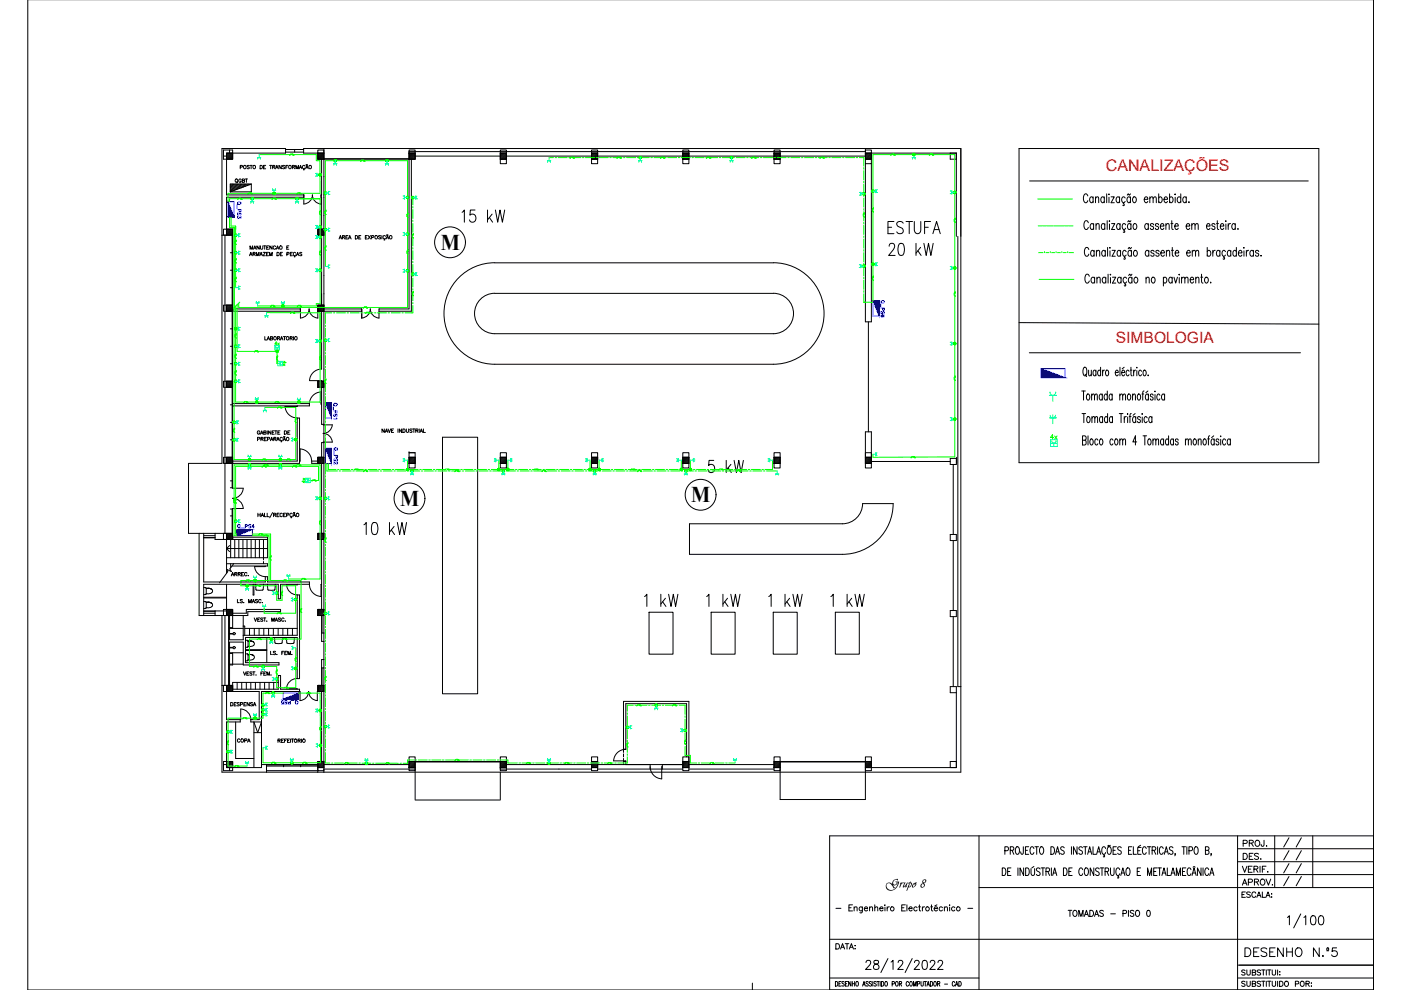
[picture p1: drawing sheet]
<svg xmlns="http://www.w3.org/2000/svg" width="297mm" height="210mm" viewBox="0 0 297 210" stroke-linecap="round" stroke-linejoin="round" font-family="sans-serif">
<defs><g id="words">
<text font-size="6.2" fill="#0f0" x="149.2" y="101.6">5 kW</text>
<g font-size="5.7">
<text x="97" y="48.3">15 kW</text>
<text x="76.2" y="114.7">10 kW</text>
<text x="135.8" y="129.8">1 kW</text>
<text x="148.9" y="129.8">1 kW</text>
<text x="162.3" y="129.8">1 kW</text>
<text x="175.3" y="129.8">1 kW</text>
</g>
<text font-size="5.7" fill="#0f0" x="187.3" y="50.8">ESTUFA</text>
<text font-size="5.7" fill="#0ff" x="187.7" y="55.4">20 kW</text>
<g font-size="5.3">
<text x="271.3" y="181">/ /</text>
<text x="271.3" y="189.1">/ /</text>
</g>
<g font-size="4.9">
<text x="271.3" y="183.4">/ /</text>
<text x="271.3" y="186.3">/ /</text>
<text x="263.2" y="203.9">DESENHO N.º5</text>
</g>
<g font-size="4.8">
<text x="93.4" y="52.9">M</text>
<text x="84.9" y="107.2">M</text>
<text x="146.6" y="106.4">M</text>
</g>
<g font-size="3.5" fill="#0f0">
<text x="57.5" y="74.4">4x</text>
<text x="58.9" y="78.7">4x</text>
<text x="66" y="103.7" transform="rotate(-90 66 103.7)">4x</text>
</g>
<text font-size="3.5" fill="#0ff" x="221.9" y="94.2">4x</text>
<text font-size="3.4" fill="#f00" x="234.4" y="36.2">CANALIZAÇÕES</text>
<text font-size="3.3" fill="#f00" x="236.6" y="72.6">SIMBOLOGIA</text>
<text font-size="2.6" x="187.7" y="188.2">Grupo 8</text>
</g></defs>
<!-- layer: Desenho base -->
<g fill="none" stroke="#000" stroke-width=".21">
<path d="M47.4 31.8h1.9v2h-1.9zM48 32.5h1.3v1.3h-1.3zM48.2 32.5l-.2 .1M48.4 32.5l-.4 .3M48.6 32.5l-.6 .6h-.6M48.7 31.8v.7M48.9 32.5l-.9 .8M49.1 32.5l-1.1 1M49.3 32.5l-1.3 1.3M49.3 32.7l-1.1 1.1M49.3 32.9l-.8 .9M49.3 33.1l-.6 .7"/>
<path d="M49.3 33.4l-.4 .4M49.3 33.6l-.1 .2M50.2 38.5l.2 .2M50.9 35.4h.5v-.3h-.5v.7M51.1 38.1a.27 .27 0 0 0-.3-.2 .27 .27 0 0 0-.2 .3v.2a.27 .27 0 0 0 .3 .3 .27 .27 0 0 0 .2-.3h-.1M51.4 38.3h.4v-.3l-.4-.1v.8l.4-.1 .1-.2-.2-.1M52 37.9h.5M52.2 37.9v.8M52.9 35.2h-.5l.5 .4-.2 .2-.3-.1M53 35.1h.5M53.2 35.1v.7M55.1 35.1h.3a.39 .39 0 0 1 .2 .3 .39 .39 0 0 1-.2 .4h-.3z"/>
<path d="M55.9 35.4h.2M56.3 35.1h-.4v.7h.4M57.2 35.1h.4M57.4 35.1v.7M57.8 35.4h.4l.1-.2-.5-.1v.7M58 35.4l.3 .4M58.4 35.8l.3-.7 .3 .7M58.5 35.5h.4M59.6 35.1v.7l-.5-.7v.7M60.4 35.2h-.5l.5 .4-.2 .2-.3-.1M60.5 31.7h3.9M60.5 32.3h3.9"/>
<path d="M60.6 35.4h.3M61.1 35.1h-.5v.7M62 35.4l.4-.1v-.2h-.4v.7M62.2 35.4l.3 .4M62.5 31.7v.6M62.7 35.8v-.7l.3 .7 .3-.7v.7M63.4 35.8l.3-.7 .3 .7M63.5 35.5h.4M64.4 35.8l.1 .2h-.2M64.7 35.2a.27 .27 0 0 0-.4-.1 .27 .27 0 0 0-.2 .2 .3 .3 0 0 0 .2 .4 .3 .3 0 0 0 .4-.1M64.8 35.8l.3-.7 .2 .7M64.9 35.5h.3"/>
<path d="M64.9 34.9h.1M64.9 35h.1M65 35h.1M65.2 34.9l-.1 .1M67.4 32.5h1.3v1.3h-1.3zM67.4 32.5v-.7h1.3v.7M67.4 32.5v1.3M67.5 32.5l-.1 .1M67.8 32.5l-.4 .3M68 32.5l-.6 .6M68.2 33.8l-.1 9.5a1.94 1.94 0 0 1-1.9-2 1.94 1.94 0 0 1-1.8 2v-2h-16.4v-8.8h12.5v-1h-13.4v66.7h-7.1v14.9h9.3M68.2 32.5l-.8 .8"/>
<path d="M68.4 32.5l-1 1M68.7 31.5v131.2M68.7 32.5h-4.3v-1h139.3v132.2h-156.6v-33.2M68.7 33.6h18M68.7 32.7l-1.1 1.1M68.7 32.5l-1.3 1.3M68.7 32.9l-.9 .9M68.7 33.1l-.6 .7M68.7 33.4l-.4 .4M68.7 33.6l-.2 .2M86.7 32.5v-.7h1.3v.7M86.7 32.5h1.3v1.3h-1.3z"/>
<path d="M86.7 32.5h1.3M86.9 32.5l-.2 .1M87.1 32.5l-.4 .3M87.3 32.5l-.6 .6M87.6 32.5l-.9 .8M87.8 32.5l-1.1 1M88 32.5v1.3h-20.6M88 32.9l-.8 .9v32.2h-6.8M88 32.7l-1 1.1M88 32.5l-1.3 1.3M88 33.1l-.6 .7M88 33.4l-.4 .4"/>
<path d="M88 33.6l-.1 .2M106.1 32.5h1.3v1.3h-1.3zM106.1 32.5v-.7h1.3v.7M106.1 33.8v.9h1.3v-.9M106.1 32.5v1.3M106.1 33.8h1.3M106.1 32.5h1.3M106.2 32.5l-.1 .1M106.5 32.5l-.4 .3M106.7 32.5l-.6 .6h-18.1M106.9 32.5l-.8 .8M107.1 32.5l-1 1"/>
<path d="M107.4 32.5v1.3M107.4 32.7l-1.1 1.1M107.4 32.5l-1.3 1.3M107.4 32.9l-.9 .9M107.4 33.1l-.6 .7M107.4 33.4l-.4 .4M107.4 33.6l-.2 .2M125.4 32.5h1.3v1.3h-1.3zM125.4 32.5v-.7h1.3v.7M125.4 33.8v.9h1.3v-.9M125.4 33.8h1.3M125.4 32.5h1.3"/>
<path d="M125.4 32.5v1.3M125.6 32.5l-.2 .1M125.8 32.5l-.4 .3M126 32.5l-.6 .6h-18M126.2 32.5l-.8 .8M126.5 32.5l-1.1 1M126.7 32.5v1.3M126.7 32.7l-1 1.1M126.7 32.5l-1.3 1.3M126.7 32.9l-.8 .9M126.7 33.1l-.6 .7M126.7 33.4l-.4 .4"/>
<path d="M126.7 33.6l-.1 .2M144.8 32.5h1.3v1.3h-1.3zM144.8 32.5v-.7h1.3v.7M144.8 33.8v.9h1.3v-.9M144.8 33.8h1.3M144.8 32.5h1.3M144.8 32.5v1.3M144.9 32.5l-.1 .1M145.1 32.5l-.3 .3M145.4 32.5l-.6 .6h-18.1M145.6 32.5l-.8 .8M145.8 32.5l-1 1"/>
<path d="M146.1 32.5v1.3M146.1 32.7l-1.1 1.1M146.1 32.5l-1.3 1.3M146.1 32.9l-.9 .9M146.1 33.1l-.6 .7M146.1 33.4l-.4 .4M146.1 33.6l-.2 .2M164.1 32.5h1.3v1.3h-1.3zM164.1 32.5v-.7h1.3v.7M164.1 33.8v.9h1.3v-.9M164.1 33.8h1.3M164.1 32.5h1.3"/>
<path d="M164.1 32.5v1.3M164.3 32.5l-.2 .1M164.5 32.5l-.4 .3M164.7 32.5l-.6 .6h-18M165 32.5l-.9 .8M165.2 32.5l-1.1 1M165.4 32.5v1.3M165.4 33.4l-.4 .4M165.4 32.7l-1.1 1.1M165.4 32.5l-1.3 1.3M165.4 32.9l-.8 .9M165.4 33.1l-.6 .7"/>
<path d="M165.4 33.6l-.1 .2M183.5 32.5h1.2v1.3h-1.2zM183.5 32.5v-.7h1.2v.7M183.5 33.8v.9h1.2v-.9M183.5 31.5v.6h-96.8v33.4h-6.3v2M183.5 32.5v1.3M183.5 34.7v33.5h1.2v-33.5M183.5 33.8h1.2M183.5 32.5h19.3v17.6M183.6 32.5l-.1 .1M183.8 32.5l-.3 .3M184.1 32.5l-.6 .6h-18.1"/>
<path d="M184.3 32.5l-.8 .8M184.5 32.5l-1 1M184.7 32.5v1.3M184.7 32.7l-1 1.1M184.7 32.5l-1.2 1.3M184.7 32.9l-.8 .9M184.7 33.1l-.5 .7M184.7 33.4l-.3 .4M184.7 33.6l-.1 .2M201.5 32.5v1.3h1.3M218.3 38.4h59.1M47.1 49.9h2.2"/>
<path d="M47.7 49.9v63.2M48 49.9h-.6v-1.3h1.9v54.9h2.3a2.25 2.25 0 0 1-2.3 2.2 2.25 2.25 0 0 1 2.3 2.1h-2.3v6.6M48 48.6h1.3v1.3h-1.3zM48.2 48.6l-.2 .1M48.4 48.6l-.4 .4M48.6 48.6l-.6 .6M48.8 53.6h.5M48.8 57.3h.5M48.9 48.6l-.9 .8M49.1 48.6l-1.1 1M49.2 49.9v14.8M49.3 48.6l-1.3 1.3"/>
<path d="M49.3 48.8l-1.1 1.1M49.3 49l-.8 .9M49.3 49.3l-.6 .6M49.3 49.5l-.4 .4M49.3 49.7l-.1 .2M52.9 54.2l.3-.7 .3 .7M53 52.8v-.7l.3 .7 .3-.7v.7M53 54h.4M53.6 53.8h.4l.1-.2-.5-.1v.7M53.7 52.8l.3-.7 .3 .7M53.9 52.6h.3M53.9 53.8l.2 .4"/>
<path d="M54.4 54.2v-.7l.2 .7 .3-.7v.7M55 52.1v.7l-.5-.7v.7M55.1 54.2l.3-.7 .2 .7M55.2 54h.3M55.2 52.1l.1 .6 .1 .1 .3-.1v-.6M55.8 53.5h.5l-.5 .7h.5M55.9 52.1h.5M56.1 52.1v.7M56.5 53.8h.3M56.5 52.5h.3M56.9 53.5h-.4v.7h.4M57 52.1h-.5v.7h.5"/>
<path d="M57.2 54.2v-.7l.2 .7 .3-.7v.7M57.7 52.1v.7l-.5-.7v.7M58.4 52.3a.27 .27 0 0 0-.3-.2 .27 .27 0 0 0-.2 .3v.2a.27 .27 0 0 0 .2 .2 .27 .27 0 0 0 .3-.1M58.6 52.8l.3-.7 .2 .7M58.7 52.6h.3M58.7 53.5h.3a.38 .38 0 0 1 .2 .4 .38 .38 0 0 1-.2 .3h-.3zM59.4 53.8h.3M59.9 53.5h-.5v.7h.5M60.8 52.5h.3M60.8 53.9l.4-.1 .1-.2-.5-.1v.7M61.2 52.1h-.4v.7h.4M61.6 53.8h.2"/>
<path d="M62 53.5h-.4v.7h.4M62.4 54.2l.2 .2h-.2M62.7 53.7a.26 .26 0 0 0-.3-.2 .26 .26 0 0 0-.2 .3v.1a.26 .26 0 0 0 .2 .3 .26 .26 0 0 0 .3-.1M62.8 54.2l.3-.7 .3 .7M62.9 54h.4M64 53.6h-.5l.5 .3-.1 .3-.4-.1M64.4 41.8h-16.4v8.1M67.4 48.6h1.3v1.3h-1.3zM67.4 48.6h1.3l-1.3 1.3zM67.4 49.9h1.3M67.5 48.6l-.1 .1M67.8 48.6l-.4 .4"/>
<path d="M68 48.6l-.6 .6M68.1 41.8l.1 6.8M68.2 49.9v14.8M68.2 48.6l-.8 .8M68.4 48.6l-1 1M68.7 48.8l-1.1 1.1M68.7 49l-.9 .9M68.7 49.3l-.6 .6M68.7 49.5l-.4 .4M68.7 49.7l-.2 .2M71.9 50.7l.3-.8 .2 .8M72 50.4h.3"/>
<path d="M72.6 50.3l.4-.1 .1-.1-.5-.2v.8M72.8 50.3l.3 .4M73.3 50.3h.3M73.8 49.9h-.5v.8h.5M73.9 50.7l.3-.8 .3 .8M74 50.4h.3M75.3 49.9h.3a.38 .38 0 0 1 .2 .4 .38 .38 0 0 1-.2 .4h-.3zM76.1 50.3h.2M76.5 49.9h-.4v.8h.4M77.5 50.3h.2M77.9 49.9h-.4v.8h.4M78.1 49.9l.5 .8"/>
<path d="M78.6 49.9l-.5 .8M78.8 50.3h.4v-.3l-.4-.1v.8M80.7 50.1l-.4-.1v.2l.4 .1v.3h-.5M81 49.9v.8M81.5 50.7l.1 .2h-.2M81.7 50.1a.27 .27 0 0 0-.3-.2 .27 .27 0 0 0-.2 .3 .3 .3 0 0 0 .1 .4 .3 .3 0 0 0 .4-.1M81.9 50.7l.3-.8 .2 .8M82 50.4h.3M82.3 49.8l-.3 .1M96.9 59.3a10.7 10.7 0 0 1 8-3.6h59.1a10.8 10.8 0 0 1 10.7 10.8 10.8 10.8 0 0 1-10.7 10.7h-59.1a10.8 10.8 0 0 1-9.8-6.3 10.8 10.8 0 0 1 1.8-11.6zM203.1 50.1v95.5h.6M230.6 41.5l-.3-.4a1.06 1.06 0 0 0-.3 1.8l.3 .1 .3-.5"/>
<path d="M230.7 47.2a.43 .43 0 0 0-.4-.4 .43 .43 0 0 0-.4 .4v1a.43 .43 0 0 0 .7 .4l.1-.4M230.9 52.9a.43 .43 0 0 0-.7-.4 1.37 1.37 0 0 0 .1 1.8 .48 .48 0 0 0 .6-.4M231 58.6a.44 .44 0 0 0-.7-.4 1.44 1.44 0 0 0 .1 1.8h.2l.4-.4M231.8 42l-.2-.2a.58 .58 0 0 0-.6 .4 .58 .58 0 0 0 .2 .7l.3 .1 .3-.3M231.8 41.7v1.3M231.9 47.7l-.3-.3a.64 .64 0 0 0-.5 .6 .64 .64 0 0 0 .5 .7l.3-.3M231.9 47.4v1.3M232 53.4l-.3-.3a.64 .64 0 0 0-.5 .6 .64 .64 0 0 0 .5 .6l.3-.2M232 53.1v1.2M232.1 59l-.1-.1a.6 .6 0 0 0-.8 .4 .6 .6 0 0 0 .4 .7l.5-.3M232.1 58.8v1.2M232.3 42.1l.3-.4 .3 .1v1.2"/>
<path d="M232.3 41.7v1.3M232.4 47.8l.3-.4 .3 .1 .1 1.2M232.4 47.4v1.3M232.5 53.4l.3-.3 .3 .1 .1 1.1M232.5 53.1v1.2M232.6 59.1l.3-.3 .3 .1 .1 1.1M232.6 58.8v1.2M234.1 42l-.1-.2a.58 .58 0 0 0-.7 .4 .58 .58 0 0 0 .3 .7l.3 .1 .2-.3M234.1 41.7v1.3M234.2 47.7l-.2-.3a.64 .64 0 0 0-.5 .6 .64 .64 0 0 0 .5 .7l.2-.3M234.2 47.4v1.3M234.3 53.4l-.2-.3a.64 .64 0 0 0-.5 .6 .64 .64 0 0 0 .5 .6l.2-.2"/>
<path d="M234.3 53.1v1.2M234.4 59l-.1-.1a.6 .6 0 0 0-.7 .4 .6 .6 0 0 0 .4 .7l.4-.3M234.4 58.8v1.2M234.6 41.1v1.9M234.7 46.8v1.9M234.8 52.5v1.8M234.9 58.1v1.9M235.1 41.1v.2zM235.1 41.8v1.2M235.2 46.8v.2zM235.2 47.5v1.2M235.3 52.5v.1z"/>
<path d="M235.3 53.2v1.1M235.4 58.1v.2zM235.4 58.9v1.1M235.6 41.7h.6l-.6 1.3h.6M235.7 47.4h.7l-.7 1.3h.7M235.8 53.1h.7l-.7 1.2h.7M235.9 58.8h.7l-.7 1.2h.7M237.4 42l-.2-.2a.58 .58 0 0 0-.6 .4 .58 .58 0 0 0 .2 .7l.3 .1 .3-.3M237.4 41.7v1.3M237.5 47.7l-.3-.3a.64 .64 0 0 0-.5 .6 .64 .64 0 0 0 .5 .7l.3-.3M237.5 47.4v1.3M237.6 53.4l-.3-.3a.64 .64 0 0 0-.5 .6 .64 .64 0 0 0 .5 .6l.3-.2"/>
<path d="M237.6 53.1v1.2M237.7 59l-.1-.1a.6 .6 0 0 0-.8 .4 .6 .6 0 0 0 .4 .7l.5-.3M237.7 58.8v1.2M238.2 43l.2 .5h-.3M238.3 48.7l.2 .5h-.3M238.4 54.3l.2 .6h-.3M238.6 42l-.2-.2a.58 .58 0 0 0-.6 .4 .58 .58 0 0 0 .2 .7l.3 .1 .3-.3M238.7 47.7l-.3-.3a.64 .64 0 0 0-.5 .6 .64 .64 0 0 0 .5 .7l.3-.3M238.8 53.4l-.3-.3a.64 .64 0 0 0-.5 .6 .64 .64 0 0 0 .5 .6l.3-.2M238.9 59l-.2-.1a.6 .6 0 0 0-.7 .4 .6 .6 0 0 0 .4 .7l.5-.3M239.7 41.1l-.2 .3-.3-.3-.2 .3M239.7 42l-.1-.2a.58 .58 0 0 0-.7 .4 .58 .58 0 0 0 .2 .7l.3 .1 .3-.3"/>
<path d="M239.7 41.7v1.3M239.8 46.8l-.2 .2-.3-.2-.2 .2M239.8 47.7l-.3-.3a.64 .64 0 0 0-.5 .6 .64 .64 0 0 0 .5 .7l.3-.3M239.8 47.4v1.3M239.9 52.5l-.2 .2-.3-.2-.2 .2M239.9 53.4l-.3-.3a.64 .64 0 0 0-.5 .6 .64 .64 0 0 0 .5 .6l.3-.2M239.9 53.1v1.2M240 58.1l-.2 .3-.2-.3-.3 .3M240 59l-.1-.1a.6 .6 0 0 0-.8 .4 .6 .6 0 0 0 .5 .7l.4-.3M240 58.8v1.2M240.3 41.8a.58 .58 0 0 1 .7 .4 .58 .58 0 0 1-.3 .7l-.1 .1a.66 .66 0 0 1-.5-.5 .66 .66 0 0 1 .2-.7zM240.4 47.5a.6 .6 0 0 1 .7 .4 .6 .6 0 0 1-.4 .8l-.4-.3-.1-.5z"/>
<path d="M240.5 53.2l.1-.1a.64 .64 0 0 1 .5 .6 .64 .64 0 0 1-.5 .6l-.3-.5zM240.6 58.9a.6 .6 0 0 1 .7 .4 .6 .6 0 0 1-.4 .7 .66 .66 0 0 1-.5-.5 .66 .66 0 0 1 .2-.6zM242.6 42.3h.8l-.2-.5a.6 .6 0 0 0-.7 .4 .6 .6 0 0 0 .4 .8l.5-.3M243 59.1l.3-.3 .3 .1 .1 1.1M243 58.8v1.2M243.5 47.7l-.2-.2a.6 .6 0 0 0-.7 .4 .6 .6 0 0 0 .4 .8l.5-.3M243.5 47.4v1.3M243.6 53.4l-.3-.3a.64 .64 0 0 0-.5 .6 .64 .64 0 0 0 .5 .6l.3-.2M243.6 53.1v1.2M243.8 42.1l.3-.4 .3 .1 .1 1.2M243.8 41.7v1.3M244.3 58.9a.58 .58 0 0 1 .7 .3 .58 .58 0 0 1-.3 .7l-.1 .1a.66 .66 0 0 1-.5-.5 .66 .66 0 0 1 .2-.6z"/>
<path d="M244.5 42.1l.3-.4 .3 .1 .1 1.2M244.6 47.7a.36 .36 0 0 0-.4-.3 .36 .36 0 0 0-.3 .3l.6 .4 .1 .3a.36 .36 0 0 1-.4 .3 .36 .36 0 0 1-.3-.3M244.7 53.4l-.3-.3-.3 .1-.1 .2 .2 .2 .4 .2 .1 .3a.36 .36 0 0 1-.4 .2 .36 .36 0 0 1-.3-.2M245.6 47.7a.36 .36 0 0 0-.3-.3 .36 .36 0 0 0-.4 .3l.7 .4v.3a.36 .36 0 0 1-.3 .3 .36 .36 0 0 1-.4-.3M245.7 42l.1-.2a.58 .58 0 0 1 .7 .4 .58 .58 0 0 1-.3 .7l-.3 .1-.2-.3M245.7 41.1v1.9M245.8 53.4l-.3-.3-.4 .1v.2l.1 .2 .5 .2 .1 .3a.36 .36 0 0 1-.4 .2 .36 .36 0 0 1-.3-.2M246 47.9h.8l-.2-.4a.6 .6 0 0 0-.7 .4 .6 .6 0 0 0 .4 .8l.5-.3M246.1 53.6h.8l-.3-.5a.64 .64 0 0 0-.5 .6 .64 .64 0 0 0 .5 .6l.3-.2M246.7 59l.1-.1a.58 .58 0 0 1 .7 .3 .58 .58 0 0 1-.3 .7l-.3 .1-.2-.3M246.7 58.8v1.8M246.8 42.3h.7l-.1-.5a.58 .58 0 0 0-.7 .4 .58 .58 0 0 0 .3 .7l.3 .1 .2-.3"/>
<path d="M247.2 47.8l.3-.4 .3 .1 .1 1.2M247.2 47.4v1.3M247.3 53.4l.3-.3 .3 .1 .1 1.1M247.3 53.1v1.2M248 42l.1-.2a.58 .58 0 0 1 .7 .4 .58 .58 0 0 1-.3 .7l-.3 .1-.2-.3M248 41.1v1.9M248.2 47.4h.5M248.4 53.1h.4M248.4 46.8v1.5l.1 .3 .3 .1M248.5 59l-.1-.1a.58 .58 0 0 0-.7 .3 .58 .58 0 0 0 .3 .7l.3 .1 .2-.3M248.5 58.8v1.2M248.5 52.5v1.5l.1 .2 .3 .1"/>
<path d="M248.9 58.8l.4 1.2 .3-1.2M249.1 47.9h.7l-.2-.5a.64 .64 0 0 0-.5 .6 .64 .64 0 0 0 .5 .7l.2-.3M249.2 53.6h.7l-.2-.5a.64 .64 0 0 0-.5 .6 .64 .64 0 0 0 .5 .6l.2-.2M249.2 41.1v.2zM249.2 41.8v1.2M250 58.1v.2zM250 58.9v1.1M250.3 42l-.1-.2a.6 .6 0 0 0-.7 .4 .6 .6 0 0 0 .4 .8l.4-.3M250.3 41.1v1.9M250.5 59.1l.3-.3 .3 .1 .1 1.1M250.5 58.8v1.2M251.2 59.1l.3-.3 .3 .1 .1 1.1"/>
<path d="M251.5 47.9h.8l-.2-.4a.6 .6 0 0 0-.7 .4 .6 .6 0 0 0 .4 .8l.5-.3M251.5 42l-.1-.2a.6 .6 0 0 0-.7 .4 .6 .6 0 0 0 .4 .8l.4-.3M251.5 41.7v1.3M251.6 53.6h.8l-.3-.5a.64 .64 0 0 0-.5 .6 .64 .64 0 0 0 .5 .6l.3-.2M252.1 42.8v.2zM252.3 59.3h.8l-.2-.4a.58 .58 0 0 0-.6 .3 .58 .58 0 0 0 .2 .7l.3 .1 .3-.3M252.7 47.8l.3-.4 .3 .1 .1 1.2M252.7 47.4v1.3M252.8 53.4l.3-.3 .3 .1 .1 1.1M252.8 53.1v1.2M253.4 47.8l.3-.4 .3 .1v1.2M253.5 53.4l.3-.3 .3 .1 .1 1.1"/>
<path d="M253.5 59.1l.3-.3 .3 .1 .1 1.1M253.5 58.8v1.2M254.6 58.8h.4M254.7 58.1v1.6l.1 .2 .3 .1M255.6 58.9a.58 .58 0 0 1 .6 .3 .58 .58 0 0 1-.2 .7l-.1 .1a.66 .66 0 0 1-.6-.5 .66 .66 0 0 1 .3-.6zM255.8 47.9h.7l-.2-.5a.64 .64 0 0 0-.5 .6 .64 .64 0 0 0 .5 .7l.2-.3M256 53.4l.2-.3a.64 .64 0 0 1 .5 .6 .64 .64 0 0 1-.5 .6l-.2-.2M256 52.5v1.8M256.7 59.8v.2zM257.1 53.1v1.2M257.6 47.7a.34 .34 0 0 0-.3-.3 .34 .34 0 0 0-.4 .3l.2 .2 .4 .2 .1 .3a.34 .34 0 0 1-.3 .3 .34 .34 0 0 1-.4-.3M257.6 53.1a.5 .5 0 0 0-.5 .5"/>
<path d="M257.9 47.4h.4M258.1 46.8v1.5l.1 .3 .2 .1M258.6 53.4l-.2-.3a.64 .64 0 0 0-.5 .6 .64 .64 0 0 0 .5 .6l.2-.2M258.6 53.1v1.2M258.7 47.9h.8l-.2-.4a.6 .6 0 0 0-.6 .4 .6 .6 0 0 0 .3 .8l.5-.3M259.4 54.3l.2 .6h-.3M259.8 53.4l-.2-.3a.64 .64 0 0 0-.5 .6 .64 .64 0 0 0 .5 .6l.2-.2M259.9 46.8v.2zM259.9 47.5v1.2M260.4 47.4v1.3M260.9 47.4a.47 .47 0 0 0-.5 .5M260.9 53.4l-.2-.3a.64 .64 0 0 0-.5 .6 .64 .64 0 0 0 .5 .6l.2-.2"/>
<path d="M260.9 53.1v1.2M261.9 47.7l-.3-.3a.64 .64 0 0 0-.4 .6 .64 .64 0 0 0 .4 .7l.3-.3M261.9 47.4v1.3M262.1 53.4l-.2-.3a.64 .64 0 0 0-.5 .6 .64 .64 0 0 0 .5 .6l.2-.2M262.1 52.5v1.8M262.5 48.5v.2zM262.6 53.6h.7l-.2-.5a.64 .64 0 0 0-.5 .6 .64 .64 0 0 0 .5 .6l.2-.2M263.7 52.5v.1zM263.7 53.2v1.1M264.3 53.1v1.2M264.7 53.1a.5 .5 0 0 0-.4 .5M265.8 53.4l-.3-.3a.64 .64 0 0 0-.5 .6 .64 .64 0 0 0 .5 .6l.3-.2"/>
<path d="M265.8 53.1v1.2M266.9 53.4l-.3-.3-.4 .1v.2l.2 .2 .4 .2 .1 .3a.36 .36 0 0 1-.4 .2 .36 .36 0 0 1-.3-.2M267.4 54.2v.1zM48 64.7h-.6v1.3h.6M48 64.7h1.3v1.3h-1.3zM48 64.7v1.3M48 66h15.7M48 64.7h1.3M48.2 64.7l-.2 .1M48.4 64.7l-.4 .4M48.6 64.7l-.6 .6M48.8 77.1h.5"/>
<path d="M48.8 73.4h.5M48.8 69.7h.5M48.8 61h.5M48.9 64.7l-.9 .8M49.1 64.7l-1.1 1.1M49.2 66v14.8M49.3 64.7l-1.3 1.3M49.3 64.9l-1.1 1.1M49.3 65.2l-.8 .8M49.3 65.4l-.6 .6M49.3 65.6l-.4 .4M49.3 65.8l-.1 .2"/>
<path d="M49.3 65.5h14.4v2M56.1 71.4v.7h.4M61.5 71.7h.4l.1-.2-.5-.1v.7M61.7 71.7l.3 .4M62.2 71.4v.7M63.7 67.4a1.94 1.94 0 0 0 1.8-1.9 1.94 1.94 0 0 0 1.9 1.9M67.4 64.7h1.3v1.3h-1.3zM67.4 66l1.3-1.3h-1.3v2.8M67.4 66h9.3M67.4 65.5h.1M67.5 64.7l-.1 .1M67.8 64.7l-.4 .4"/>
<path d="M68 64.7l-.6 .6M68.2 66v12.2M68.2 78.2a2.57 2.57 0 0 0-2.6 2.5M68.2 64.7l-.8 .8M68.4 64.7l-1 1.1M68.7 64.9l-1.1 1.1M68.7 65.2l-.9 .8M68.7 65.4l-.6 .6M68.7 65.6l-.4 .4M68.7 65.8l-.2 .2M68.7 65.5h8v2M76.7 67.4a1.94 1.94 0 0 0 1.8-1.9 1.94 1.94 0 0 0 1.9 1.9"/>
<path d="M104.9 62.2a4.3 4.3 0 0 0-4.3 4.3 4.3 4.3 0 0 0 4.3 4.3h59.1a4.3 4.3 0 0 0 4.2-4.3 4.3 4.3 0 0 0-4.2-4.3M104.9 62.2h59.1M184.1 68.2v23.4M216.1 68.4l63.5 .3M218.2 74.8h57.5M229.8 77.9h.1a1.06 1.06 0 0 1 .4 1.5l-.2 .3a.79 .79 0 0 1-.5-1.1zM230.1 79.3l.3 .6M230.8 78.5l.1 1.1 .2 .1 .3-.4M231.4 78.5v1.2M232.4 78.7l-.3-.2a.65 .65 0 0 0-.4 .6 .65 .65 0 0 0 .4 .6l.3-.3M232.4 78.5v1.2M233.3 78.7l-.2-.2a.64 .64 0 0 0-.4 .6 .64 .64 0 0 0 .4 .6l.2-.3"/>
<path d="M233.3 77.9v1.8M233.8 78.5v1.2M234.2 78.5l-.3 .1-.1 .4M234.5 78.6l.1-.1a.64 .64 0 0 1 .5 .6 .64 .64 0 0 1-.5 .6l-.2-.5zM236.5 79h.6l-.2-.5a.64 .64 0 0 0-.4 .6 .64 .64 0 0 0 .4 .6l.2-.3M237.5 77.9v1.8M237.8 79h.6l-.2-.5a.64 .64 0 0 0-.4 .6 .64 .64 0 0 0 .4 .6l.2-.3M238.3 77.9l-.4 .3M238.5 60l.2 .6h-.3M239.4 78.7l-.2-.2a.64 .64 0 0 0-.5 .6 .64 .64 0 0 0 .5 .6l.2-.3M239.6 78.5h.4M239.8 77.9v1.4v.3l.3 .1"/>
<path d="M240.4 78.5v1.2M240.8 78.5l-.3 .1-.1 .4M241 77.9v.1zM241 78.6v1.1M242 78.7l-.2-.2a.65 .65 0 0 0-.4 .6 .65 .65 0 0 0 .4 .6l.2-.3M242.5 78.6l.1-.1a.64 .64 0 0 1 .4 .6 .64 .64 0 0 1-.4 .6l-.3-.5zM243.4 79.5v.2zM48 80.8h-.6v1.3h.6M48 97h-.6v1.2h.6M48 80.8h1.3v1.3h-1.3zM48 97h1.3v1.2h-1.3zM48 80.8v1.3"/>
<path d="M48 97v1.2M48 97h1.3M48 82.1h1.3M48 80.8h1.3M48.2 80.8l-.2 .2M48.2 97l-.2 .1M48.4 80.8l-.4 .4M48.4 97l-.4 .3M48.6 80.8l-.6 .6M48.6 97l-.6 .6M48.8 93.3h.5M48.8 89.5h.5"/>
<path d="M48.8 85.8h.5M48.9 80.8l-.9 .9M48.9 97l-.9 .8M49.1 80.8l-1.1 1.1M49.1 97l-1.1 1M49.2 82.1v14.9M49.2 98.2v5.2M49.3 80.8l-1.3 1.3M49.3 97l-1.3 1.2M49.3 85.6h16.3v.5h-16.3M49.3 81.1l-1.1 1M49.3 81.3l-.8 .8"/>
<path d="M49.3 81.5l-.6 .6M49.3 81.7l-.4 .4M49.3 82l-.1 .1M49.3 97.2l-1.1 1M49.3 97.4l-.8 .8M49.3 97.6l-.6 .6M49.3 97.9l-.4 .3M49.3 98.1l-.1 .1M54.6 93.1h.4l.1-.2-.5-.2v.7M55.1 91.5a.27 .27 0 0 0-.3-.2 .27 .27 0 0 0-.2 .3 .3 .3 0 0 0 .1 .4 .3 .3 0 0 0 .4-.1l-.2-.1M55.2 92.1l.3-.8 .3 .8M55.3 93.1l.4-.1 .1-.1-.5-.2v.7"/>
<path d="M55.3 91.8h.4M55.5 93.1l.3 .3M55.9 91.7l.5-.1v-.2l-.5-.1v.8l.5-.1v-.2l-.2-.1M56 93.1h.3M56.5 92.7h-.5v.7h.5M56.7 91.3v.8M56.7 93.1h.4l.1-.3-.5-.1v.7M57.3 93.4l.3-.7 .3 .7M57.4 91.3v.8l-.5-.8v.8M57.4 93.2h.4M57.7 91.7h.3M58 93.1l.5-.1v-.1l-.5-.2v.7"/>
<path d="M58.2 91.3h-.5v.8h.5M58.3 91.3h.4M58.3 93.1l.2 .3M58.5 91.3v.8M58.7 93.4l.2-.7 .3 .7M58.8 93.2h.3M58.9 91.7h.3M59.4 91.3h-.5v.8h.5M59.6 93.4l.1 .3h-.1M59.9 92.9a.27 .27 0 0 0-.3-.2 .27 .27 0 0 0-.2 .3 .3 .3 0 0 0 .1 .4 .3 .3 0 0 0 .4-.1M60 93.4l.3-.7 .3 .7M60.1 93.2h.4"/>
<path d="M60.3 91.3h.2a.39 .39 0 0 1 .3 .4 .39 .39 0 0 1-.3 .4h-.2zM60.4 92.6l-.3 .1M61 91.7h.3M61.5 91.3h-.5v.8h.5M63 86.1v.1h-2.6a2.57 2.57 0 0 0 2.6 2.4M63 88.6v9.2h-13.7M63 88.6h.5v9.6h-15.8M63.6 95.2a2.57 2.57 0 0 1 2.5 2.6M63.6 95.2v2.6h-.1M65.6 85.7a2.57 2.57 0 0 1 2.4-2.6l.1 2.6h.1M65.6 80.7h2.6l-.8 1M67.4 80.8h1.3v1.3h-1.3z"/>
<path d="M67.4 97h1.3v1.2h-1.3zM67.4 97.8h-1.3v.4h2.6M67.4 80.8h1.3l-1.3 1.3zM67.4 97h1.3l-1.3 1.2zM67.4 82.1h1.3M67.5 80.8l-.1 .2M67.5 97l-.1 .1M67.8 80.8l-.4 .4M67.8 97l-.4 .3M68 80.8l-.6 .6M68 97l-.6 .6M68.2 82.1v7.9h.5"/>
<path d="M68.2 98.2v14.9M68.2 97l-.8 .8M68.4 80.8l-1 1.1M68.4 97l-1 1M68.5 90l1.9 .1a1.94 1.94 0 0 1-1.9 1.8 1.94 1.94 0 0 1 1.9 1.8M68.7 93.8h-.5v3.2M68.7 81.1l-1.1 1M68.7 81.3l-.9 .8M68.7 81.5l-.6 .6M68.7 81.7l-.4 .4M68.7 82l-.2 .1M68.7 97.2l-1.1 1"/>
<path d="M68.7 97.4l-.9 .8M68.7 97.6l-.6 .6M68.7 97.9l-.4 .3M68.7 98.1l-.2 .1M70.4 93.7l-1.9 .1M81.5 90.9v.8l-.5-.8v.8M81.7 91.7l.2-.8 .3 .8M81.8 91.4h.3M82.3 90.9l.3 .8 .2-.8M83 91.3h.3M83.4 90.9h-.4v.8h.4M84.4 90.9v.8"/>
<path d="M85.1 90.9v.8l-.4-.8v.8M85.4 90.9h.3a.4 .4 0 0 1 .2 .4 .4 .4 0 0 1-.2 .4h-.3zM86.2 90.9v.7l.2 .1 .2-.2v-.6M86.7 97v-1h1.3v1M86.7 98.2v1h1.3v-1M86.7 97h1.3v1.2h-1.3zM86.7 96h.1M86.7 98.2h1.3M86.7 97v1.2M86.7 97h1.3M86.7 96h1.3M86.9 97l-.2 .1"/>
<path d="M87.1 97l-.4 .3M87.3 97l-.6 .6M87.4 91.1h-.5l.5 .4-.2 .2-.3-.1M87.5 90.9h.5M87.6 97l-.9 .8M87.7 90.9v.8M87.8 97l-1.1 1M88 97v1.2M88 97.2l-1 1M88 97l-1.3 1.2M88 97.4l-.8 .8M88 97.6l-.6 .6"/>
<path d="M88 97.9l-.4 .3M88 98.1l-.1 .1M88.1 91.3h.5v-.3l-.5-.1v.8M88.4 91.3l.2 .4M88.9 90.9v.8M89.1 91.7l.2-.8 .3 .8M89.2 91.4h.3M89.8 90.9v.8h.4M93.8 92.7h7.5v54.4h-7.5zM106.1 97h1.3v1.2h-1.3zM106.1 98.2v1h1.3v-1M106.1 97v-1h1.3v1"/>
<path d="M106.1 98.2h1.3M106.1 97v1.2M106.1 97h1.3M106.2 97l-.1 .1M106.5 97l-.4 .3M106.7 97l-.6 .6M106.9 97l-.8 .8M107.1 97l-1 1M107.4 97v1.2M107.4 97.2l-1.1 1M107.4 97l-1.3 1.2M107.4 97.4l-.9 .8"/>
<path d="M107.4 97.6l-.6 .6M107.4 97.9l-.4 .3M107.4 98.1l-.2 .1M125.4 97h1.3v1.2h-1.3zM125.4 98.2v1h1.3v-1M125.4 97v-1h1.3v1M125.4 98.2h1.3M125.4 97h1.3M125.4 97v1.2M125.6 97l-.2 .1M125.8 97l-.4 .3M126 97l-.6 .6"/>
<path d="M126.2 97l-.8 .8M126.5 97l-1.1 1M126.7 97v1.2M126.7 97.2l-1 1M126.7 97l-1.3 1.2M126.7 97.4l-.8 .8M126.7 97.6l-.6 .6M126.7 97.9l-.4 .3M126.7 98.1l-.1 .1M144.8 97h1.3v1.2h-1.3zM144.8 98.2v1h1.3v-1M144.8 97v-1h1.3v1"/>
<path d="M144.8 98.2h1.3M144.8 97h1.3M144.8 97v1.2M144.9 97l-.1 .1M145.1 97l-.3 .3M145.4 97l-.6 .6M145.6 97l-.8 .8M145.8 97l-1 1M146.1 97v1.2M146.1 97.2l-1.1 1M146.1 97l-1.3 1.2M146.1 97.4l-.9 .8"/>
<path d="M146.1 97.6l-.6 .6M146.1 97.9l-.4 .3M146.1 98.1l-.2 .1M164.1 97h1.3v1.2h-1.3zM164.1 98.2v1h1.3v-1M164.1 97v-1h1.3v1M164.1 98.2h1.3M164.1 97h1.3M164.1 97v1.2M164.3 97l-.2 .1M164.5 97l-.4 .3M164.7 97l-.6 .6"/>
<path d="M165 97l-.9 .8M165.2 97l-1.1 1M165.4 97v1.2M165.4 97.2l-1.1 1M165.4 97l-1.3 1.2M165.4 97.4l-.8 .8M165.4 97.6l-.6 .6M165.4 97.9l-.4 .3M165.4 98.1l-.1 .1M183.5 97h1.2v1.2h-1.2zM183.5 98.2v1h1.2v-1M183.5 96h1.2v1h-1.2z"/>
<path d="M183.5 98.2h1.2M183.5 98.2v-6.6h1.2v6.6M183.6 97l-.1 .1M183.8 97l-.3 .3M184.1 97l-.6 .6M184.3 97l-.8 .8M184.5 97l-1 1M184.7 97.2l-1 1M184.7 97l-1.2 1.2M184.7 97.4l-.8 .8M184.7 97.6l-.5 .6M184.7 98.1l-.1 .1"/>
<path d="M201.5 97.2h1.3v1.3h-1.3zM201.5 97.8l-16.8 .1-.3 .3M202.1 98.5v14.8M202.8 97v1.2M216.1 98.1v-66.6h63.5v66.6M42.2 113.1v17.4h5.5v14.8h-.6M43.2 113.1v10.3h13v-1.1h.5v1.1h8.9v.5M43.2 114h2.4M43.2 113.6h2.4M45.6 113.1v1.3h11.1M48 114.4h-.6v-1.3h.6v8.5M48 113.1h1.3v1.3h-1.3z"/>
<path d="M48 116.3l.7 .7M48 116.3h8.7M48 119.5h8.7v.5h-7.5M48.2 113.1l-.2 .1M48.4 113.1l-.4 .4M48.6 113.1l-.6 .6M48.7 115.7l-.7 .6M48.8 103.4h.5M48.8 107.9h.5M48.8 102h.5M48.8 109.4h.5M48.9 113.1l-.9 .8"/>
<path d="M48.9 119.5v.9M49.1 113.1l-1.1 1M49.2 107.9v5.2M49.3 113.1l-1.3 1.3M49.3 113.9h7.4v4.4h-8.7M49.3 114l-.4 .4v3.9M49.3 113.3l-1.1 1.1M49.3 113.5l-.8 .9M49.3 113.8l-.6 .6M49.3 114.2l-.1 .2M49.5 119.5l-.8 1.1 .4 .6-1-.5 .2 .5-1.7 2.4M49.8 114.4v3.9"/>
<path d="M50.6 114.4v3.9M51.5 114.4v3.9M52.4 114.4v3.9M53.2 114.4v3.9M54.1 114.4v3.9M54.7 108.8v.8M54.7 109.2h.5M55 114.4v3.9M55.2 108.8v.8M55.3 109.6l.3-.8 .3 .8M55.4 109.3h.4M55.9 114.4v4.3"/>
<path d="M55.9 119.1v.4M56.1 108.8v.8h.4M56.6 108.8v.8h.5M57.8 108.7l-.6 1.1M58 109.2l.4-.1 .1-.1-.5-.2v.8M58.3 109.2l.2 .4M58.7 109.2h.3M59.2 108.8h-.5v.8h.5M59.9 109a.26 .26 0 0 0-.3-.2 .26 .26 0 0 0-.2 .3 .3 .3 0 0 0 0 .4 .3 .3 0 0 0 .4-.1h.1M60.1 109.2h.3M60.6 108.8h-.5v.8h.5M60.8 109.2h.4l.1-.2-.5-.2v.8"/>
<path d="M61.7 109.6l.1 .1h-.1M62 109a.27 .27 0 0 0-.3-.2 .27 .27 0 0 0-.2 .3 .31 .31 0 0 0 0 .4 .31 .31 0 0 0 .4-.1h.1M62.1 109.6l.3-.8 .3 .8M62.2 109.3h.4M62.2 108.7h.1M62.3 108.7l-.1 .1M62.5 108.7h-.1M67.4 113.1h1.3v1.3h-1.3zM67.4 113.1h1.3l-1.3 1.3zM67.4 114.4h1.3M67.5 113.1l-.1 .1M67.8 113.1l-.4 .4"/>
<path d="M68 113.1l-.6 .6M68.2 114.4v14.8M68.2 113.1l-.8 .8M68.4 113.1l-1 1M68.7 113.3l-1.1 1.1M68.7 113.5l-.9 .9M68.7 113.8l-.6 .6M68.7 114l-.4 .4M68.7 114.2l-.2 .2M182.9 106.8h6.5M182.9 106.8a4.3 4.3 0 0 1-4.3 4.3h-32.4v6.4h32.4a10.8 10.8 0 0 0 10.8-10.7M201.5 113.3h1.3v1.3h-1.3z"/>
<path d="M202.1 114.6v14.8M43.2 124.6h.5v.7v.7l-.5 .1M43.2 127.5l.5 .1M43.2 129.6h2.4M43.2 130h2.4M43.2 129.5h4.8M43.2 126.6h4.8M43.2 126.8h4.8M43.7 127.6v1.3l-.5 .1M43.7 124.8h.1M43.8 124.8h-.1M43.8 124.8a.85 .85 0 0 1 1.2 .7l-.1 .1"/>
<path d="M43.8 124.8h.1M43.9 124.7l-.1 .1M43.9 127.7h.1M44.1 127.7h-.1M44.3 127.7h.1M44.4 127.7l.3 .1M44.5 124.7v.1M44.5 127.7l-.8 .1M44.5 124.8h.1M44.5 127.7h.1M44.6 127.8h.1M44.7 124.8h.1"/>
<path d="M44.7 127.8l.2 .1M44.8 124.9h.1M44.8 127.8l.1 .1M44.8 124.9l.1 .1M44.9 127.9a.43 .43 0 0 1 0 .7M44.9 125.6l-.5 .3-.7-.1M44.9 128.6l-.5 .3-.7-.1M45.6 129.5v1M48 130.5h-.6v-1.3h1.9v4M48 129.2h1.3v1.3h-1.3zM48 123.9v6.6M48.2 129.2l-.2 .2"/>
<path d="M48.4 129.2l-.4 .4M48.5 130.5v14.8M48.6 129.2l-.6 .6M48.7 130.5v5.2h2.9v-5.2M48.7 133.1h.6M48.7 133.2h2.9M48.7 138.5h.6M48.7 138.4h2.9M48.7 134.4h.7M48.7 134.3h.7M48.7 137.4h.7M48.7 137.3h.7"/>
<path d="M48.9 129.2l-.9 .8M49 122.1l.3-.7 .3 .7M49.1 129.2l-1.1 1.1M49.1 121.8h.4M49.3 129.2l-1.3 1.3M49.3 130h2.9v-.8h7.3v.5h-7v.8h-4.5M49.3 138.4v2.6h-.6M49.3 130.1l-.4 .4M49.3 130.3l-.1 .2M49.3 129.4l-1.1 1.1M49.3 129.7l-.8 .8M49.3 129.9l-.6 .6"/>
<path d="M49.8 121.7h.4l.1-.2-.5-.1v.7M50 121.7l.3 .4M50.3 127.1v.7M50.5 121.7h.4l.1-.2-.5-.1v.7M50.6 127.8h.1M50.7 121.7l.3 .4M51.2 121.7h.3M51.4 127.2h-.5l.5 .5h-.5M51.6 132.8h.3v1.9M51.7 127.8h.1M51.7 121.4h-.5v.7h.5M51.9 133.2h11.1"/>
<path d="M52.1 135.8h.5M52.1 137.9h4.5M52.1 137.7h4.5M52.1 138.6h.4M52.4 121.6a.26 .26 0 0 0-.3-.2 .26 .26 0 0 0-.3 .3 .3 .3 0 0 0 .1 .3 .3 .3 0 0 0 .4 0l.1-.1M52.5 138.6l.1 .1M52.5 135.8v1.3M52.5 138.7v1.3M52.6 137.2h-.5M52.6 136h.1M52.6 137h.1M52.6 138.8h.1"/>
<path d="M52.6 122h.1M52.6 138.8h.7l.3 .1M52.7 135.9h.1M52.7 127.8v-.7l.3 .7 .3-.7v.7M52.7 138.8h.1M52.9 135.9h-.1M52.9 133.2v1.5M52.9 138.8h.1M53.2 138.8h.1M53.2 135.9h.1M53.4 135.9l.1 .1M53.5 127.8l.2-.7 .3 .7"/>
<path d="M53.5 136h-.9M53.5 136h.1M53.5 138.9h.1M53.6 136a.55 .55 0 0 1 .3 .7 .55 .55 0 0 1-.6 .4l-.6-.1M53.6 127.6h.3M53.6 138.9l.2 .1a.43 .43 0 0 1 0 .7M53.7 123.9v2.2h.1v-2.2M53.7 138.9v.1M53.8 139.7l-.5 .2h-.7M53.9 131l.3 .7 .2-.7M53.9 133.2v1.5M54.2 123.9l.2 1.2"/>
<path d="M54.4 125.1h1.3M54.6 127.2h-.5l.5 .5h-.5M54.6 131.4h.3M54.9 133.2v1.5M55.1 131h-.5v.7h.5M55.3 127.3a.26 .26 0 0 0-.3-.2 .26 .26 0 0 0-.2 .3 .3 .3 0 0 0 .1 .3 .3 .3 0 0 0 .4 0v-.1M55.6 127.8h.1M55.7 131.1h-.4l.4 .3v.3l-.4-.1M55.9 123.9l-.1 1.1-.2 .1M55.9 131h.5M55.9 133.2v1.5M56.1 131v.7"/>
<path d="M56.2 120v.1h-2.2a2.25 2.25 0 0 0 2.2 2.2M56.6 131.7h.1M56.6 135.2v5.3M56.7 123.9l.1 1.1 .1 .1M56.9 125.1h1.3M56.9 133.2v1.5M57.4 138.1v.7M57.6 131.7v-.7l.3 .7 .3-.7v.7M57.7 138.7h.1M58 133.2v1.5M58.2 135.2l.1 1.1 .1 .1M58.3 131.7l.3-.7 .3 .7"/>
<path d="M58.4 123.9l-.1 1.1-.1 .1M58.4 138.2h-.5l.5 .4-.1 .2-.4-.1M58.4 131.5h.4M58.7 138.7h.1M59 133.2v1.5M59.5 131.1h-.5l.4 .3v.3l-.4-.1M59.7 138.4h.3M59.8 136.3l-.4 .1h-1M59.9 135.2l-.1 1.1M60 133.2v1.5M60.2 138.1h-.5v.7M60.2 131.2a.26 .26 0 0 0-.3-.2 .26 .26 0 0 0-.2 .3v.2a.26 .26 0 0 0 .2 .2 .26 .26 0 0 0 .3-.1"/>
<path d="M60.4 138.4h.2M60.5 131.7h.1M60.7 135.2l.1 1.1a1.66 1.66 0 0 0 1.5 0l.1-1.1M60.8 124a2.25 2.25 0 0 0 2.2 2.1M60.8 138.1h-.4v.7h.4M61 133.2v1.5M61 138.8v-.7l.3 .7 .3-.7v.7M61.9 138.7h.1M62 133.2v1.5M63 123.9v.1h-2.2M63 126.1v8.6h-11.4M63 126.1h.5v17.8h-.5v-8.7h-10.9v5.3h7v.5h-7.5v-4.9h-2.9v9.2"/>
<path d="M65.6 123.9a2.57 2.57 0 0 0 2.4 2.6l.1-2.6h.1M65.6 123.9h-6.1v3.1h-.5v-3.1h-15.8v6.6M67.4 129.2h1.3v1.3h-1.3zM67.4 130.5h1.3M67.4 129.2h1.3l-1.3 1.3zM67.5 129.2l-.1 .2M67.8 129.2l-.4 .4M68 129.2l-.6 .6M68.2 130.5v5.5h.5M68.2 134.2h.5M68.2 129.2l-.8 .8M68.4 129.2l-1 1.1"/>
<path d="M68.7 139.8h-.5v5.5M68.7 130.1l-.4 .4v3.7M68.7 129.4l-1.1 1.1M68.7 129.7l-.9 .8M68.7 129.9l-.6 .6M68.7 130.3l-.2 .2M137.6 129.8h5.1v8.9h-5.1zM150.8 129.8h5.1v8.9h-5.1zM163.9 129.8h5.1v8.9h-5.1zM177.1 129.8h5.1v8.9h-5.1zM201.5 129.4h1.3v1.3h-1.3zM202.1 130.7v14.9"/>
<path d="M48 145.3v7.3h3v-2.3a2.25 2.25 0 0 1 2.2 2.3M48 145.3h-.6v1.3h.6M48 145.3h1.3v1.3h-1.3zM48 146.6h7v6h-1.8v.5h2.2l-.8 2.2-.8-2.2v9.6M48 145.3h1.3M48.2 145.3l-.2 .2M48.4 145.3l-.4 .4M48.6 145.3l-.6 .6M48.7 140.8h2.9M48.9 145.3l-.9 .9M48.9 148.9h.3a.39 .39 0 0 1 .2 .4 .39 .39 0 0 1-.2 .4h-.3zM49.1 145.3l-1.1 1.1"/>
<path d="M49.3 145.3l-1.3 1.3M49.3 146.1h9.7v-2.9h.5v2.9h4v.5M49.3 145.6l-1.1 1M49.3 145.8l-.8 .8M49.3 146l-.6 .6M49.3 146.2l-.4 .4M49.3 146.5l-.1 .1M49.6 149.3h.3M50 153.1v7.7h3.8M50.1 148.9h-.5v.8h.5M50.3 144.7v1.4M50.7 149h-.4l.4 .5v.1h-.4"/>
<path d="M50.9 156.8a.27 .27 0 0 0-.3-.2 .27 .27 0 0 0-.3 .3v.2a.27 .27 0 0 0 .3 .3 .27 .27 0 0 0 .3-.2M50.9 152.6v.5h-2.9v9.6M51 149.3h.4v-.3l-.4-.1v.8M51.3 144.7v1.4M51.6 142.4l.3 .8 .3-.8M51.7 149.3h.3M51.9 157h.4l.1-.2-.5-.2v.8M52.2 148.9h-.5v.8h.5M52.2 144.7v1.4M52.3 142.8h.3M52.5 157.4l.3-.8 .3 .8M52.6 140l-.5 .1"/>
<path d="M52.6 157.1h.3M52.8 142.4h-.5v.8h.5M52.9 148.9v.8l-.5-.8v.8M53.2 144.7v1.4M53.4 142.6h-.4l.4 .3v.2h-.4M53.6 149h-.5l.5 .5-.1 .1h-.4M53.6 142.4h.5M53.7 149.7l.3-.8 .3 .8M53.8 149.4h.4M53.8 142.4v.8M53.8 155.3h1.6M54.2 144.7v1.4"/>
<path d="M54.3 143.1h.1M55.1 144.7v1.4M55.3 142.8h.3M55.8 142.4h-.5v.8M55.9 142.8h.3M56.1 144.7v1.4M56.4 142.4h-.5v.8h.5M56.6 143.2v-.8l.3 .8 .2-.8v.8M57.1 144.7v1.4M57.5 143.1h.1M58 144.7v1.4M58.9 157h.5v-.2l-.5-.1v.7"/>
<path d="M59 144.7h-9.7v1.9M59.2 157l.2 .4M59.7 157h.2M60.1 156.7h-.4v.7h.4M60.3 157h.3M60.8 156.7h-.5v.7M60.9 157h.3M61.4 156.7h-.5v.7h.5M61.6 156.7v.7M61.8 156.7h.5M62 156.7v.7M63 143.9a2.25 2.25 0 0 0-2.3 2.1l2.3 .1"/>
<path d="M63.2 157h.4l.1-.2-.5-.1v.7M63.4 157l.3 .4M63.6 148.5a1.94 1.94 0 0 0 1.8-1.9 1.94 1.94 0 0 0 1.9 1.9M63.6 148.6v-2h-8.2v16.1h-7.4M63.9 156.7v.7M67.4 145.3h1.3v1.3h-1.3zM67.4 145.3h1.3l-1.3 1.3zM67.5 145.3l-.1 .2M67.8 145.3l-.4 .4M68 145.3l-.6 .6M68.2 146.6v14.9M68.2 141.6h.5"/>
<path d="M68.2 145.3l-.8 .9M68.3 141.6v3.7M68.4 145.3l-1 1.1M68.7 146.6h-1.4v2M68.7 145.6l-1.1 1M68.7 145.8l-.9 .8M68.7 146l-.6 .6M68.7 146.2l-.4 .4M68.7 146.5l-.2 .1M132.2 159.5v-10.8h13.9v14M132.2 159.8v.7M132.2 158.9h.5"/>
<path d="M132.7 158.9a2.57 2.57 0 0 0-2.6 2.4M132.7 158.9v-9.7h12.9v11.3M202.8 146.9h-1.3v-1.3h1.3v17.1h-19.3M47.4 161.5h1.9v1.9h-1.9zM48 161.5h1.3v1.2h-1.3zM48.2 161.5l-.2 .1M48.4 161.5l-.4 .3M48.6 161.5l-.6 .6h-.6M48.7 162.7v.7M48.9 161.5l-.9 .8M49.1 161.5l-1.1 1M49.3 161.5l-1.3 1.2"/>
<path d="M49.3 161.7l-1.1 1M49.3 161.9l-.8 .8M49.3 162.1l-.6 .6M49.3 162.4l-.4 .3M49.3 162.6l-.1 .1M56.5 162.4h10.9M56.5 163.4h10.9M56.5 162.2h10.9M56.5 162.1v1.6M60.1 162.1v.5M63.7 162.1v.5M67.4 162.7v.7h1.3v-.7"/>
<path d="M67.4 161.5h1.3v1.2h-1.3zM67.4 162.7l1.3-1.2h-1.3v2.2M67.4 162.7h1.3M67.5 161.5l-.1 .1M67.8 161.5l-.4 .3M68 161.5l-.6 .6h-12M68.2 161.5l-.8 .8M68.4 161.5l-1 1M68.7 161.7l-1.1 1M68.7 161.9l-.9 .8M68.7 162.1l-.6 .6M68.7 162.4l-.4 .3"/>
<path d="M68.7 162.6l-.2 .1M86.7 161.5h1.3v1.2h-1.3zM86.7 162.7h1.3v.7h-1.3zM86.7 161.5v-1h1.3v1M86.7 161.5h20.7M86.7 161.5v1.2M86.9 161.5l-.2 .1M87.1 161.5l-.4 .3M87.3 161.5l-.6 .6h-18M87.6 161.5l-.9 .8M87.8 161.5l-1.1 1M88 163.1h-19.3v.6"/>
<path d="M88 161.5v8M88 169.6h18.1M88 161.6h18.1M88 161.7l-1 1M88 161.5l-1.3 1.2M88 161.9l-.8 .8M88 162.1l-.6 .6M88 162.4l-.4 .3M88 162.6l-.1 .1M106.1 162.7v.7h1.3v-.7M106.1 161.5h1.3v1.2h-1.3zM106.1 163.7v5.8"/>
<path d="M106.1 162.7h1.3M106.2 161.5l-.1 .1M106.5 161.5l-.4 .3M106.7 161.5l-.6 .6M106.9 161.5l-.8 .8M107.1 161.5l-1 1M107.4 161.5v-1h-1.3v2.6h19.3M107.4 161.5v1.2M107.4 161.7l-1.1 1M107.4 161.5l-1.3 1.2M107.4 161.9l-.9 .8M107.4 162.1l-.6 .6"/>
<path d="M107.4 162.4l-.4 .3M107.4 162.6l-.2 .1M125.4 161.5v-1h1.3v1M125.4 162.7v.7h1.3v-.7M125.4 161.5h1.3v1.2h-1.3zM125.4 161.5h1.3M125.4 162.7h1.3M125.4 161.5v1.2M125.6 161.5l-.2 .1M125.8 161.5l-.4 .3M126 161.5l-.6 .6h-18M126.2 161.5l-.8 .8"/>
<path d="M126.5 161.5l-1.1 1M126.7 163.1h18.1M126.7 161.5v1.2M126.7 161.7l-1 1M126.7 161.5l-1.3 1.2M126.7 161.9l-.8 .8M126.7 162.1l-.6 .6M126.7 162.4l-.4 .3M126.7 162.6l-.1 .1M130.1 161.3h2.6v.8M132.2 160.8v1.3M132.2 161.5h.5"/>
<path d="M137.8 162.6a2.57 2.57 0 0 0 2.5 2.5M137.8 162.1v1M140.4 162.6h-.1v2.6M140.4 162.1v1M144.8 161.5v-1h1.3v1M144.8 162.7v.7h1.3v-.7M144.8 161.5h1.3v1.2h-1.3zM144.8 161.5h1.3M144.8 162.7h1.3M144.8 161.5v1.2M144.9 161.5l-.1 .1M145.1 161.5l-.3 .3"/>
<path d="M145.4 161.5l-.6 .6h-18.1M145.6 161.5l-.8 .8M145.8 161.5l-1 1M146.1 163.1h18M146.1 161.7l-1.1 1M146.1 161.5l-1.3 1.2M146.1 161.9l-.9 .8M146.1 162.1l-.6 .6M146.1 162.4l-.4 .3M146.1 162.6l-.2 .1M164.1 161.5v-1h1.3v1M164.1 162.7h1.3v.7h-1.3z"/>
<path d="M164.1 161.5h1.3v1.2h-1.3zM164.1 161.5h20.6M164.1 161.5v1.2M164.3 161.5l-.2 .1M164.5 161.5l-.4 .3M164.7 161.5l-.6 .6h-18M165 161.5l-.9 .8M165.2 161.5l-1.1 1M165.4 161.5v8h18.1v-9h1.2v1M165.4 161.6h18.1M165.4 161.7l-1.1 1M165.4 161.5l-1.3 1.2"/>
<path d="M165.4 161.9l-.8 .8M165.4 162.1l-.6 .6M165.4 162.4l-.4 .3M165.4 162.6l-.1 .1M183.5 161.5h1.2v1.2h-1.2zM183.6 161.5l-.1 .1M183.8 161.5l-.3 .3M184.1 161.5l-.6 .6M184.3 161.5l-.8 .8M184.5 161.5l-1 1M184.7 161.5v1.9h-1.2v-.7M184.7 161.7l-1 1"/>
<path d="M184.7 161.5l-1.2 1.2M184.7 161.9l-.8 .8M184.7 162.1l-.5 .6M184.7 162.4l-.3 .3M184.7 162.6l-.1 .1M202.8 161.5h-1.3v1.2M177.2 192.6h1.1M180 192.5h.5M180.7 191.8h-.7v1.3h.7M181.1 192.5l.3-.2h.3v.8M181.1 192.3v.8M182.8 192.3v1.1l-.5 .1"/>
<path d="M182.8 192.5a.39 .39 0 0 0-.5-.1 .39 .39 0 0 0 0 .6 .39 .39 0 0 0 .5-.1M183.2 192.6h.7a.39 .39 0 0 0-.5-.3 .39 .39 0 0 0-.1 .6l.2 .2 .4-.2M184.4 192.5l.2-.2h.3l.1 .8M184.4 192.3v.8M185.5 192.5l.3-.2h.2l.1 .8M185.5 191.8v1.3M186.5 192.6h.7a.39 .39 0 0 0-.5-.3 .39 .39 0 0 0-.1 .6l.2 .2 .4-.2M187.6 191.8v.2zM187.6 192.3v.8M188.1 192.3v.8M188.6 192.3h-.3l-.2 .3M191.2 192.5h.5"/>
<path d="M191.9 191.8h-.7v1.3h.7M192.3 191.8v1.3M192.7 192.6h.7a.39 .39 0 0 0-.5-.3 .39 .39 0 0 0-.1 .6l.2 .2 .4-.2M194.4 192.5a.39 .39 0 0 0-.5-.1 .39 .39 0 0 0 0 .6 .39 .39 0 0 0 .5-.1M194.7 192.3h.5M194.9 191.8v1.1l.1 .2h.2M195.6 192.3v.8M196 192.3h-.3l-.1 .3M197.3 192.3h.4M197.5 191.8v1.1l.3 .2M198.1 192.6h.7a.39 .39 0 0 0-.6-.3 .39 .39 0 0 0-.1 .6l.3 .2 .4-.2M198.7 191.8l-.5 .3"/>
<path d="M199.8 192.5a.39 .39 0 0 0-.6-.1 .39 .39 0 0 0 0 .6 .39 .39 0 0 0 .6-.1M200.2 192.5l.3-.2h.3l.1 .8M200.2 192.3v.8M201.3 191.8v.2zM201.3 192.3v.8M202.4 192.5a.39 .39 0 0 0-.5-.1 .39 .39 0 0 0 0 .6 .39 .39 0 0 0 .5-.1M205.2 192.6h1"/>
<circle cx="50.1" cy="38.3" r=".33"/>
<circle cx="51.9" cy="35.4" r=".33"/>
<circle cx="53.9" cy="35.4" r=".33"/>
<circle cx="61.5" cy="35.4" r=".33"/>
<circle cx="65.8" cy="35.4" r=".33"/>
<circle cx="59.5" cy="52.5" r=".33"/>
<circle cx="79.8" cy="50.3" r=".33"/>
<circle cx="82.8" cy="50.3" r=".33"/>
<circle cx="95.4" cy="51.4" r="3.3"/>
<circle cx="62.7" cy="71.7" r=".33"/>
<circle cx="61" cy="93.1" r=".33"/>
<circle cx="63.1" cy="109.1" r=".33"/>
<circle cx="86.8" cy="105.7" r="3.3"/>
<circle cx="148.5" cy="104.9" r="3.3"/>
<circle cx="49.6" cy="134.3" r=".24"/>
<circle cx="49.6" cy="137.3" r=".24"/>
<circle cx="51.3" cy="157" r=".33"/>
<circle cx="62.7" cy="157" r=".33"/>
<circle cx="64.4" cy="157" r=".33"/>
<circle cx="189.2" cy="192.7" r=".42"/>
<circle cx="196.6" cy="192.7" r=".42"/>
<circle cx="203.2" cy="192.7" r=".42"/>
</g>
<!-- layer: Tomadas -->
<g fill="none" stroke="#0f0" stroke-width=".21">
<path d="M54.9 32.8h12.2v1.3h.7l.1 6.9h-19.5v1.8M61.7 32.6l-.3 .3M61.9 32.6l.3 .3M62 32.6l.3 .3M76.7 33.9l-.2 .3M76.9 33.9l.3 .3M77.1 33.9l.3 .3M116.4 33.4h1M117.7 33.4h.3M118.3 33.4h2M120.6 33.4h.3M121.1 33.3l-.2 .3"/>
<path d="M121.2 33.4h2M121.3 33.3l.3 .3M121.5 33.3l.3 .3M123.5 33.4h.3M124.1 33.4h2M126.4 33.4h.3M127 33.4h2M129.3 33.4h.3M129.9 33.4h2M131.1 33.3l-.3 .3M131.3 33.3l.2 .3M131.5 33.3l.2 .3"/>
<path d="M132.2 33.4h.3M132.8 33.4h2M135.1 33.4h.3M135.7 33.4h2M138 33.4h.3M138.6 33.4h2M140.3 33.3l-.3 .3M140.5 33.3l.3 .3M140.7 33.3l.2 .3M140.9 33.4h.3M141.5 33.4h2M143.8 33.4h.3"/>
<path d="M144.4 33.4h2M146.7 33.4h.3M147.3 33.4h2M149.6 33.4h.3M150.1 33.3l-.3 .3M150.2 33.3l.3 .3M150.2 33.4h2M150.4 33.3l.3 .3M152.5 33.4h.3M153.1 33.4h2M155.4 33.4h.3M156.1 33.4h1.9"/>
<path d="M158.3 33.4h.3M159 33.4h1.9M159.7 33.3l-.3 .3M159.8 33.3l.3 .3M160 33.3l.3 .3M161.2 33.4h.4M161.9 33.4h1.9M164.1 33.4h.4M164.8 33.4h1.9M167 33.4h.4M167.7 33.4h1.9M169.9 33.4h.4"/>
<path d="M170.6 33.4h1.9M172.8 33.4h.4M173.5 33.4h1.9M174.1 33.3l-.3 .3M174.3 33.3l.3 .3M174.5 33.3l.3 .3M175.7 33.4h.4M176.4 33.4h1.9M178.6 33.4h.4M179.3 33.4h1.9M181.5 33.4h.3M182.2 33.4h.9v1.8"/>
<path d="M183.1 35.5v.4M183.1 36.2v1.9M183.1 38.4v.4M183.1 39.1v1.9M189.1 32.6l-.2 .3M189.3 32.6l.3 .3M189.5 32.6l.3 .3M197.3 32.6l-.3 .3M197.5 32.6l.3 .3M197.7 32.6l.3 .3M48.7 46v2.3h.9v49.1h13.1v-11h-6.5M48.7 42.8v-.7h19.2v22.3h-.8v.5h-12.5"/>
<path d="M49 46v1.9h1v13.1M49.8 59.5l.3 .2M49.8 55.5l.3 .3M49.8 51.6l.3 .3M50.1 59l-.3 .3M50.1 58.8l-.3 .3M50.1 55l-.3 .3M50.1 54.8l-.3 .3M50.1 51.1l-.3 .3M50.1 50.9l-.3 .3M50.7 42l-.3 .3M50.9 42l.2 .3"/>
<path d="M51.1 42l.2 .3M52.9 40.9l-.3 .2M53 40.9l.3 .2M53.2 40.9l.3 .2M57.9 42l-.2 .3M58.1 42l.3 .3M58.3 42l.3 .3M63.2 40.9l-.3 .2M63.4 40.9l.3 .2M63.6 40.9l.2 .2M67.7 45.3l.3 .3M67.7 53.8l.3 .3"/>
<path d="M68 44.8l-.3 .3M68 44.7l-.3 .2M68 53.4l-.3 .3M68 53.2l-.3 .3M68.8 45.2l.3 .3M68.8 52.8l.3 .3M69 56.5v-22.4h17.4v31.1h-35.8v-.9M69.1 44.8l-.3 .2M69.1 44.6l-.3 .3M69.1 52.3l-.3 .3M69.1 52.1l-.3 .3M86.3 53.7l.2 .2"/>
<path d="M86.3 45.9l.2 .2M86.5 53.2l-.2 .3M86.5 53l-.2 .3M86.5 45.4l-.2 .3M86.5 45.2l-.2 .3M87.4 50.2l.3 .3M87.5 41.9v1.6M87.5 43.8v.3M87.5 44.4v2M87.5 46.7v.3M87.5 47.3v2M87.5 49.6v.3"/>
<path d="M87.5 50.2v2M87.5 52.5v.3M87.5 53.1v2M87.5 55.4v.3M87.5 56v2M87.5 58.3v.3M87.5 58.9v2M87.7 49.7l-.3 .3M87.7 49.5l-.3 .3M183 45.8l.3 .3M183.1 41.4v.3M183.1 42v1.9"/>
<path d="M183.1 44.3v.3M183.1 44.9v1.9M183.1 47.2v.3M183.1 47.8v1.9M183.1 50.1v.3M183.1 50.7v1.9M183.1 53v.3M183.1 53.6v1.9M183.1 55.9v.3M183.1 56.5v1.9M183.1 58.8v.3M183.1 59.4v1.9"/>
<path d="M183.3 45.3l-.3 .3M183.3 45.1l-.3 .3M184.9 44.7l.3 .3M184.9 59.2l.3 .3M185.2 44.2l-.3 .3M185.2 44l-.3 .3M185.2 58.7l-.3 .3M185.2 58.5l-.3 .3M220 42.2h7.4M220.1 47.9h.6M220.2 53.6h.9M220.3 59.2h7.4"/>
<path d="M220.8 47.9h.2M221.1 47.9h.8M221.5 53.6h.1M221.7 53.6h.7M222 47.9h.1M222.3 47.9h.7M222.7 53.6h.1M223 53.6h.6M223.1 47.9h.2M223.4 47.9h.8M223.9 53.6h.1M224.2 53.6h.6"/>
<path d="M224.3 47.9h.1M224.6 47.9h.7M225.1 53.6h.1M225.4 53.6h.6M225.5 47.9h.1M225.7 47.9h.8M226.4 53.6h.1M226.6 47.9h.2M226.7 53.6h.9M226.9 47.9h.6M49.8 79.2l.3 .3M49.8 75.7l.3 .3"/>
<path d="M49.8 71.4l.3 .3M50 64.9v20.4h17.9v-19h-11.4M50.1 78.8l-.3 .3M50.1 78.6l-.3 .3M50.1 75.3l-.3 .3M50.1 75.1l-.3 .3M50.1 70.9l-.3 .3M50.1 70.8l-.3 .2M50.3 64.6v4.9M50.3 69.9v3.4M50.3 73.6v.9h8.4v2.6M50.8 64.1l-1.3 1.3"/>
<path d="M54.2 74.4l-.3 .2M54.4 74.4l.3 .2M54.6 74.4l.2 .2M57.6 64.7l-.2 .3M57.8 64.7l.3 .3M58 64.7l.3 .3M61.9 66.2l-.3 .3M62 66.2l.3 .3M62.2 66.2l.3 .3M63.3 64.7l-.3 .3M63.5 64.7l.3 .3M63.7 64.7l.3 .3"/>
<path d="M67.7 76.1l.3 .3M68 75.6l-.3 .3M68 75.5l-.3 .2M69 68.9v.4M69 69.6v1.9M69 71.8v.4M69 72.5v1.9M69 74.7v.3M69 75.4v1.9M69 77.6v.3M69 78.3v1.9M70.4 66.3h-1.4v2.3"/>
<path d="M70.7 66.3h.3M71.3 66.3h2M73.6 66.3h.3M74.2 66.3h2M76.5 66.3h.3M77.1 66.3h2M77.3 65.1l-.3 .2M77.5 65.1l.3 .2M77.7 65.1l.2 .2M77.8 66.2l-.3 .3M78 66.2l.2 .3M78.1 66.2l.3 .3"/>
<path d="M79.4 66.3h.3M80 66.3h2M82.3 66.3h.3M82.9 66.3h2M85.2 66.3h.3M87.4 62.4l.3 .3M87.5 64.7v1.6h-1.7M87.5 61.2v.3M87.5 61.8v2M87.5 64.1v.3M87.7 62l-.3 .2M87.7 61.8l-.3 .3"/>
<path d="M183.1 62.3v1.8h2M183.1 61.7v.3M185.1 63.8v-31h17.3v64.1l-17.3 .1v-.7M202.3 62.5l.3 .3M202.6 62.1l-.3 .2M202.6 61.9l-.3 .3M202.6 79.9l-.3 .3M202.6 79.7l-.3 .3M49.5 91.4l.3 .3M49.8 91l-.3 .3M49.8 90.8l-.3 .3M52 85.1l-.3 .3"/>
<path d="M52.1 85.1l.3 .3M52.3 85.1l.3 .3M52.7 98.9h-2.7v14.3h.3M53.1 98.9h6.2M55.8 97.3l-.2 .3M55.8 98.8l-.2 .2M56 97.3l.3 .3M56 98.8l.3 .2M56.2 97.3l.3 .3M56.2 98.8l.3 .2M56.2 98.4l-.3 .3M56.4 98.4l.3 .3"/>
<path d="M56.6 98.4l.3 .3M58.6 85.1l-.3 .3M58.8 85.1l.2 .3M59 85.1l.2 .3M59.1 86.2l-.3 .3M59.3 86.2l.3 .3M59.5 86.2l.3 .3M59.6 98.9h7.9v3h-1.6M61 97.3l-.3 .3M61.2 97.3l.3 .3M61.4 97.3l.3 .3M62.3 98.8l-.3 .2"/>
<path d="M62.4 98.8l.3 .2M62.6 89.4l.2 .2M62.6 98.8l.3 .2M63.3 98.4l.3 .3M63.5 98.4l.3 .3M68.8 81l.3 .3M69 80.5v.3M69 81.2v1.9M69 83.4v.3M69 84.1v1.9M69 86.3v.3M69 87v1.9"/>
<path d="M69 89.2v.4M69 89.9v1.9M69 92.2v.3M69 92.8v2.3M69 98.3v2.2M69.1 80.6l-.3 .2M69.1 80.4l-.3 .3M69.3 98.3v1.6h2.3M69.6 98.3v1.2h1.7M71.6 99.5h.3M71.9 99.9h.3M72.2 99.5h2"/>
<path d="M72.5 99.9h2M74.5 99.5h.3M74.8 99.9h.3M75.1 99.5h2M75.3 99.4l-.3 .3M75.4 99.9h2M75.5 99.4l.3 .3M75.7 99.4l.3 .3M75.9 99.4l.3 .3M77.3 99.7l-.2 .3M77.4 99.5h.3M77.5 99.7l.3 .3"/>
<path d="M77.7 99.9h.3M77.7 99.7l.3 .3M78 99.5h2M78.3 99.9h2M80.3 99.5h.3M80.6 99.9h.3M80.9 99.5h2M81.2 99.9h2M83.2 99.5h.3M83.5 99.9h.3M83.8 99.5h2M84.1 99.9h2"/>
<path d="M86.4 97.6v1.9h-.3M86.4 99.9h.3M86.7 99.5h2M87 99.9h2M89 99.5h.3M89.3 99.9h.3M89.6 99.5h2M89.9 99.9h2M91.9 99.5h.3M92.2 99.9h.3M92.5 99.5h2M92.8 99.9h2"/>
<path d="M94.6 99.4l-.3 .3M94.8 99.4l.2 .3M94.8 99.5h.3M94.9 99.4l.3 .3M95.1 99.9h.3M95.1 99.4l.3 .3M95.4 99.5h2M95.7 99.9h2M96.7 99.7l-.3 .3M96.9 99.7l.3 .3M97.1 99.7l.3 .3M97.7 99.5h.3"/>
<path d="M98 99.9h.3M98.3 99.5h2M98.7 99.9h1.9M100.6 99.5h.3M100.9 99.9h.3M101.2 99.5h2M101.6 99.9h1.9M103.5 99.5h.3M103.8 99.9h.3M104.1 99.5h4.9M104.5 99.9h1.9M105.8 97.6v1.9"/>
<path d="M106.7 99.9h.3M107.4 99.5h.1M107.4 99.9h1.9M107.7 97.6v1.9M109.3 99.5h.3M109.6 99.9h.3M109.9 99.5h2M110.3 99.9h1.9M112.2 99.5h.3M112.5 99.9h.3M112.8 99.5h2M113.2 99.9h1.9"/>
<path d="M113.4 99.4l-.2 .3M113.6 99.4l.3 .3M113.8 99.4l.3 .3M114 99.4l.3 .3M115.1 99.5h.3M115.2 99.7l-.3 .3M115.4 99.7l.2 .3M115.4 99.9h.3M115.6 99.7l.2 .3M115.7 99.5h2M116.1 99.9h1.9M118 99.5h.3"/>
<path d="M118.3 99.9h.3M118.6 99.5h2M119 99.9h1.9M120.9 99.5h.3M121.2 99.9h.3M121.5 99.5h2M121.9 99.9h1.9M123.8 99.5h.3M124.1 99.9h.3M124.8 99.9h1.9M125.1 97.6v1.9M127 97.6v1.9h-2.6"/>
<path d="M127 99.9h.4M127.4 99.5h1.9M127.7 99.9h1.9M129.6 99.5h.3M129.9 99.9h.4M130.3 99.5h1.9M130.6 99.9h1.9M132.5 99.5h.3M132.8 99.9h.4M133.2 99.5h1.9M133.5 99.9h1.9M133.9 99.4l-.2 .3"/>
<path d="M134.1 99.4l.3 .3M134.3 99.4l.3 .3M134.5 99.4l.3 .3M135.4 99.5h.3M135.4 99.7l-.2 .3M135.6 99.7l.3 .3M135.7 99.9h.4M135.8 99.7l.3 .3M136.1 99.5h1.9M136.4 99.9h1.9M138.3 99.5h.3M138.6 99.9h.4"/>
<path d="M139 99.5h1.9M139.3 99.9h1.9M141.2 99.5h.3M141.5 99.9h.4M141.9 99.5h1.9M142.2 99.9h1.9M144.1 99.5h2.6M144.4 99.9h.4M144.4 97.6v1.9M145.1 99.9h1.9M146.4 97.6v1.9M147 99.5h.3"/>
<path d="M159.3 99.5h1.9M159.6 99.9h2M161.6 99.5h.3M161.9 99.9h.3M162.5 99.9h2.3M163.8 97.6v1.9h-1.6M193.4 96.8l-.2 .3M193.6 96.8l.3 .3M193.8 96.8l.3 .3M202.3 80.4l.3 .3M49.5 106.4l.3 .3M49.8 105.9l-.3 .3"/>
<path d="M49.8 105.7l-.3 .3M49.8 106.4l.3 .3M50.1 105.9l-.3 .3M50.1 105.7l-.3 .3M50.3 113.6h-.7v-15h18.3v24.2h-6.7M53.5 113.2h3.9v9.9h6.4v12.4h-10.9v5.8h5.8v4.5h4v-8.5M53.5 113.6h3.6v9.5h-6v1.1h7.6v3.1h1.1v-3.1h2.9v5.8h-6.7v-1.1M55.1 113.1l-.3 .3M55.3 113.1l.3 .3M55.5 113.1l.3 .3M56.2 113.4l-.3 .3M56.4 113.4l.3 .3"/>
<path d="M56.6 113.4l.3 .3M57.2 118.5l.3 .3M57.5 118l-.3 .3M57.5 117.8l-.3 .3M67.7 111l.3 .3M68 110.5l-.3 .3M68 110.3l-.3 .3M68.8 114.7l.3 .3M69 100.9v.3M69 101.5v1.9M69 103.8v.3M69 104.4v1.9"/>
<path d="M69 106.7v.3M69 107.3v1.9M69 109.6v.3M69 110.2v1.9M69 112.5v.3M69 113.1v1.9M69 115.4v.3M69 116v1.9M69 118.3v.3M69 118.9v2M69.1 114l-.3 .3M69.1 114.2l-.3 .3"/>
<path d="M52.4 122.9l-.3 .3M52.6 122.9l.2 .3M52.8 122.9l.2 .3M54.7 124.1l.3 .2M54.9 124.1l.3 .2M55 135.4l.3 .2M55.2 135.4l.3 .2M59 129.9l-.3 .2M59.2 129.9l.3 .2M59.4 129.9l.3 .2M59.7 126l.2 .3M59.9 125.6l-.2 .2"/>
<path d="M59.9 125.4l-.2 .2M60.2 135.4l-.3 .2M60.3 122.9l-.3 .3M60.4 135.4l.2 .2M60.5 122.9l.2 .3M60.5 135.4l.3 .2M60.6 122.9l.3 .3M62.8 139.5l-.2 .3M62.8 139.4l-.2 .3M63.7 129.6l.3 .3M64 129.2l-.3 .2M64 129l-.3 .2"/>
<path d="M64.2 122.6l-.3 .3M64.4 122.6l.3 .3M64.6 122.6l.2 .3M69 121.2v.3M69 121.8v2M69 124.1v.3M69 124.7v2M69 127v.3M69 127.6v2M69 129.9v.3M69 130.5v2M69 132.8v.3"/>
<path d="M69 133.4v2M69 135.7v.3M69 136.3v2M69 138.6v.3M69 139.2v2M48.2 157.7l.3 .2M48.5 157.2l-.3 .3M48.5 157l-.3 .3M51.7 152.1l-.2 .3M51.9 152.1l.3 .3M52.1 152.1l.3 .3M54.1 141.2l-.3 .2"/>
<path d="M54.3 141.2l.2 .2M54.4 141.2l.3 .2M56.5 146.8l-.3 .3M56.7 146.8l.3 .3M56.9 146.8l.3 .3M58.5 142.7l.3 .3M58.8 142.2l-.3 .3M58.8 142l-.3 .3M60.1 147h-4.3v5.3h-7.4v10.1h4M60.8 145.7l.3 .3M62.6 140l.2 .3M63.3 147h4.6l.1 14.7h-12.2v-3.2"/>
<path d="M65.2 146.8l-.2 .3M65.4 146.8l.3 .3M65.6 146.8l.3 .3M67.8 154.7l.3 .2M68.1 154.2l-.3 .3M68.1 154l-.3 .3M68.8 144l.3 .3M69 141.5v.3M69 142.1v2M69 144.4v.3M69 145v2M69 147.3v.3"/>
<path d="M69 147.9v2M69 150.2v.3M69 150.8v2M69 153.1v.3M69 153.7v2M69 156v.3M69 156.6v2M69 158.9v.3M69 159.5v2.3h1M69.1 143.6l-.3 .3M69.1 143.4l-.3 .3M132.9 158.1l.2 .3"/>
<path d="M133 151.1v.4M133 151.8v1.9M133 154v.4M133 154.7v1.9M133 156.9v.4M133 157.6v1.9M133 159.8v.4M133.1 157.6l-.2 .3M133.1 157.5l-.2 .2M134.3 149.5h-1.3v1.3M134.6 149.5h.3M135.3 149.5h1.9"/>
<path d="M135.3 149.4l-.3 .3M135.5 149.4l.2 .3M135.7 149.4l.2 .3M137.5 149.5h.3M138.2 149.5h1.9M140.4 149.5h.3M141.1 149.5h1.9M142.8 149.4l-.3 .3M143 149.4l.3 .3M143.2 149.4l.3 .3M143.3 149.5h.3M144 149.5h1.3v2"/>
<path d="M145.1 157.6l.3 .2M145.3 158.2v2h1.1v1.6h1.3M145.3 151.8v.3M145.3 152.4v2M145.3 154.7v.3M145.3 155.3v2M145.3 157.6v.3M145.4 157.1l-.3 .3M145.4 156.9l-.3 .3M50 162.3l-.2 .3M50.2 162.3l.3 .3M50.4 162.3l.3 .3"/>
<path d="M57.8 161.6l-.2 .3M58 161.6l.3 .3M58.2 161.6l.3 .3M64.5 161.6l-.3 .3M64.6 161.6l.3 .3M64.8 161.6l.3 .3M70.3 161.8h.3M70.9 161.8h2M73.2 161.8h.3M73.3 161.6l-.3 .3M73.5 161.6l.3 .3M73.7 161.6l.3 .3"/>
<path d="M73.8 161.8h2M76.1 161.8h.3M76.7 161.8h2M79 161.8h.3M79.6 161.8h2M81.9 161.8h.3M82 161.7l-.3 .3M82.2 161.7l.2 .3M82.3 161.7l.3 .3M82.5 161.8h2M84.8 161.8h.3M87.7 161.1h-1.3v.7h-1"/>
<path d="M88 161.1h.3M88.7 161.1h1.9M90.9 161.1h.3M91.6 161.1h1.9M93.8 161.1h.3M94.5 161.1h1.9M96.7 161.1h.3M96.7 161l-.3 .3M96.9 161l.3 .3M97.1 161l.3 .3M97.4 161.1h1.9M99.6 161.1h.4"/>
<path d="M100.3 161.1h1.9M102.5 161.1h.4M103.2 161.1h1.9M105.4 161.1h.4M106.1 161.1h1.6v.7h2M110 161.8h.3M110.7 161.8h1.9M111.9 161.6l-.3 .3M112 161.6l.3 .3M112.2 161.6l.3 .3M112.9 161.8h.3M113.6 161.8h1.9"/>
<path d="M115.8 161.8h.3M116.5 161.8h1.9M118.7 161.8h.3M119.4 161.8h1.9M120 161.6l-.3 .3M120.2 161.6l.3 .3M120.4 161.6l.3 .3M121.6 161.8h.3M122.3 161.8h1.9M124.5 161.8h.4M125.2 161.8h1.9M127.4 161.8h.4"/>
<path d="M128.1 161.8h1.9M129.1 161.6l-.3 .3M129.3 161.6l.2 .3M129.4 161.6l.3 .3M130.4 161.8h.3M133 160.5v1.3h-2M148 161.8h.4M148.7 161.8h1.9M150.8 161.6l-.3 .3M150.9 161.8h.4M151 161.6l.3 .3M151.2 161.6l.2 .3"/>
<path d="M151.6 161.8h1.9M153.8 161.8h.4M154.5 161.8h1.3"/>
</g>
<!-- layer: 1 -->
<g fill="none" stroke="#000" stroke-width=".21">
<path d="M5.9 -.1v210h285.3v-210M49 39l-.2 .3M49.3 39l-.5 .5M49.6 39l-.8 .8M49.9 39l-1.1 1.1M50.2 39l-1.4 1.4M50.5 39l-1.7 1.7M50.7 39l-1.4 1.5M51 39l-1.3 1.3M51.3 39l-1.1 1.2M51.6 39l-1 1M51.9 39l-.8 .8"/>
<path d="M52.2 39l-.7 .7M52.5 39l-.5 .5M52.7 39l-.3 .3M53 39l-.1 .2M53.3 39l-4.5 1.7M53.3 39h-4.5v1.7M53.3 39v1.7h-4.5M159.5 208.4v1.5"/>
</g>
<!-- layer: Quadros -->
<g fill="#00f" stroke="#00f" stroke-width=".21">
<path d="M220.8 78.2l5 1.9h-5z"/>
<path d="M69 85.4h1.3v3.2zM69 85.4h1.3z"/>
<path d="M50.3 112.3h3.2l-3.2 1.3zM50.3 112.3v1.3z"/>
<path d="M60.1 148.2l3.2-1.2v1.2zM63.3 147v1.2z"/>
<path d="M185.1 63.8h1.3v3.2zM185.1 63.8h1.3z"/>
<path d="M48.4 42.8l1.2 3.2h-1.2zM48.4 46h1.2z"/>
<path d="M69 95.1h1.3v3.2zM69 95.1h1.3z"/>
</g>
<g fill="none" stroke="#00f" stroke-width=".21">
<path d="M48.4 42.8h1.2v3.2h-1.2zM50.3 43.5v.7M50.4 44.4h.7l-.1 .5h-.2l-.1-.5M50.5 45.1l-.1 .4 .2 .1 .4-.5v.5M50.5 45.8a.24 .24 0 0 0-.1 .4 .24 .24 0 0 0 .4-.1l.3 .2v-.4M50.5 43.1l-.2 .2M185.1 63.8h1.3v3.2h-1.3zM186.7 64.4v.7M186.8 65.3h.7l-.1 .5h-.2l-.1-.5M186.9 66v.5l.4-.5 .2 .2-.1 .3M186.9 64l-.2 .2M187 66.8a.22 .22 0 0 1 .2 .2 .22 .22 0 0 1-.3 .2 .22 .22 0 0 1 0-.4h.5l.1 .2-.1 .2"/>
<path d="M220.8 78.2h5v1.9h-5zM69 85.4h1.3v3.2h-1.3zM69 95.1h1.3v3.2h-1.3zM70.7 86.2v.7M70.7 87.1h.8l-.2 .5-.2-.1v-.4M70.8 95.6v.7M70.8 96.6h.8l-.2 .4h-.2v-.4M70.9 87.8l-.1 .4h.3l.3-.4v.5M70.9 85.8l-.2 .2M70.9 97.2v.5h.2l.3-.5 .2 .2-.1 .3M71 95.2l-.2 .3M71.3 88.6l.2 .2h-.8"/>
<path d="M71.4 98l.2 .1-.2 .3-.6-.5v.5M50.3 112.3h3.2v1.3h-3.2zM50.7 111.8l.2 .2M51.1 112h.7M52 111.6l.5-.1v-.2l-.5-.1v.7M53.2 111.3h-.5l.5 .3-.1 .3-.4-.1M53.9 111.7h-.5l.3-.5v.7M60.1 147h3.2v1.2h-3.2zM60.2 148.7a.25 .25 0 0 0-.4-.1 .25 .25 0 0 0 0 .4 .25 .25 0 0 0 .3 0v.3h-.3M60.9 148.7l-.5-.1v.2l.5 .4h-.5M61.6 148.6v.7l-.5-.1v-.2l.5-.1M61.8 148.5h.6"/>
<path d="M62.7 148.5l.2 .2"/>
<circle cx="50.8" cy="43.1" r=".33"/>
<circle cx="187.2" cy="64" r=".33"/>
<circle cx="71.1" cy="85.8" r=".33"/>
<circle cx="71.2" cy="95.2" r=".33"/>
<circle cx="50.7" cy="111.5" r=".33"/>
<circle cx="62.9" cy="149" r=".33"/>
</g>
<!-- layer: 0 -->
<g fill="none" stroke="#000" stroke-width=".21">
<path d="M175.9 177.2h115.3v32.7h-115.3zM207.6 177.2v32.7M215.5 179.6l.1-.1a.86 .86 0 0 1 .6 .8 .86 .86 0 0 1-.6 .8 1.12 1.12 0 0 1-.1-1.5zM217 179.5l-.1 1.5-.3 .1-.2-.5M218.1 179.5h-.7v1.6h.7M219.2 179.9a.43 .43 0 0 0-.5-.4 .43 .43 0 0 0-.3 .6v.4a.43 .43 0 0 0 .3 .6 .43 .43 0 0 0 .5-.3M219.4 179.5h.8M219.8 179.5v1.6M220.6 179.6l.1-.1a.85 .85 0 0 1 .6 .8 .85 .85 0 0 1-.6 .8 1.12 1.12 0 0 1-.1-1.5zM222.8 179.5a.86 .86 0 0 1 .8 .6 .86 .86 0 0 1-.3 1h-.5zM225.6 179.8a.42 .42 0 0 0-.3-.3 .42 .42 0 0 0-.4 .3l.1 .3 .4 .3a.41 .41 0 0 1 .2 .6 .41 .41 0 0 1-.7-.1M227.2 179.5v1.6"/>
<path d="M228.4 179.5v1.6l-.8-1.6v1.6M229.5 179.8a.41 .41 0 0 0-.4-.3 .41 .41 0 0 0-.4 .3l.2 .3 .5 .3a.41 .41 0 0 1 0 .7 .41 .41 0 0 1-.7-.2M229.7 179.5h.8M230.1 179.5v1.6M231.7 179.5v1.6h.7M234.4 179.9a.43 .43 0 0 0-.5-.4 .43 .43 0 0 0-.3 .6v.4a.43 .43 0 0 0 .3 .6 .43 .43 0 0 0 .5-.3M234.9 179.3h.2M235 179.6l.1-.1a.91 .91 0 0 1 .3 1.6h-.1a.9 .9 0 0 1-.3-1.5zM235 179.3l-.1 .1M235.4 179.2l-.2 .2-.1-.1M236.7 179.5h-.7v1.6h.7M237.7 179.8a.41 .41 0 0 0-.4-.3 .41 .41 0 0 0-.3 .3l.1 .3 .4 .3a.41 .41 0 0 1 .1 .6 .41 .41 0 0 1-.6-.1"/>
<path d="M240 179.5h-.7v1.6h.7M240.3 179.5v1.6h.6M241.8 179.2l-.5 .3M241.9 179.7h-.7v1.4h.7M243 179.9a.43 .43 0 0 0-.5-.4 .43 .43 0 0 0-.3 .6v.4a.43 .43 0 0 0 .3 .6 .43 .43 0 0 0 .5-.3M243.3 179.5h.7M243.6 179.5v1.6M245.4 179.5v1.6M246.6 179.9a.43 .43 0 0 0-.5-.4 .43 .43 0 0 0-.3 .6v.4a.43 .43 0 0 0 .3 .6 .43 .43 0 0 0 .5-.3M248.7 179.8a.39 .39 0 0 0-.6-.2 .39 .39 0 0 0 0 .6l.4 .2a.41 .41 0 0 1 .1 .6 .41 .41 0 0 1-.7-.1M250.6 179.5h.8M251 179.5v1.6"/>
<path d="M251.6 179.5v1.6M253.4 179.6l.1-.1a.86 .86 0 0 1 .5 .8 .86 .86 0 0 1-.5 .8 1.12 1.12 0 0 1-.1-1.5zM262.4 180h28.8M262.4 177.2v32.7M263.6 178.8h.7l.1-.5-.8-.1v1.2M264.9 178.8l.7-.1 .1-.4-.8-.1v1.2M265.3 178.8l.4 .6M266.2 178.3l.1-.1a.6 .6 0 0 1 .8 .6 .6 .6 0 0 1-.8 .6l-.2-.4zM268 178.2l-.1 1.1-.4 .1-.1-.4M268.5 179.3v.1zM270.3 177.2v11M278.3 177.2v11"/>
<path d="M175.9 199.2h115.3M207.6 188.2h83.6M212.5 184a.88 .88 0 0 1 .8 .6 .88 .88 0 0 1-.3 1h-.5zM213 180.4l.7-.1v-.7l-.7-.1v1.6M213.6 184.8h.5M214.2 180.3l.6-.1v-.6l-.6-.1v1.6M214.3 184h-.7v1.6h.7M214.6 180.3l.4 .8M215.8 184v1.6M217 184v1.6l-.7-1.6v1.6M217.4 180.3h.4M217.5 184a.87 .87 0 0 1 .8 .6 .87 .87 0 0 1-.3 1h-.5z"/>
<path d="M218.6 184.2v1l.3 .4 .4-.2 .1-1.2M219.2 183.7l-.4 .3M220.5 184.2a.41 .41 0 0 0-.4-.2 .41 .41 0 0 0-.4 .4l.6 .5a.41 .41 0 0 1 .2 .6 .41 .41 0 0 1-.6 .1l-.2-.2M220.7 184h.8M221.1 184v1.6M221.8 184.8l.6-.1v-.6l-.6-.1v1.6M222.2 184.8l.3 .8M222.9 184v1.6M223.2 185.6l.4-1.6 .5 1.6M223.3 185.1h.6M223.8 181.1l.4-1.6 .4 1.6M224 180.6h.5"/>
<path d="M225.5 184a.88 .88 0 0 1 .8 .6 .88 .88 0 0 1-.3 1h-.5zM226.5 193h.8M226.6 184.8h.5M226.9 193v1.3M227.3 184h-.7v1.6h.7M227.6 193.2l.2-.2a.62 .62 0 0 1 .6 .7 .62 .62 0 0 1-.7 .5l-.2-.4zM228.7 194.3v-1.3l.5 1.3 .4-1.3v1.3M229.6 184.4a.43 .43 0 0 0-.6-.4 .43 .43 0 0 0-.3 .6v.4a.43 .43 0 0 0 .3 .6 .43 .43 0 0 0 .6-.4M229.9 194.3l.4-1.3 .5 1.3M230.1 193.9h.5M230.1 184.1l.1-.1a.85 .85 0 0 1 .6 .8 .85 .85 0 0 1-.6 .8 1.18 1.18 0 0 1-.1-1.5zM230.6 181.1l.4-1.6 .5 1.6"/>
<path d="M230.8 180.6h.5M231.1 193a.66 .66 0 0 1 .8 .7 .66 .66 0 0 1-.8 .6zM231.9 184v1.6l-.8-1.6v1.6M232.1 194.3l.4-1.3 .4 1.3M232.2 193.9h.6M232.5 181.1l.4-1.6 .5 1.6M232.7 180.6h.5M233.1 184.2a.39 .39 0 0 0-.7-.1 .39 .39 0 0 0 .1 .6l.3 .2a.41 .41 0 0 1 .2 .6 .41 .41 0 0 1-.7-.1M233.3 184h.7M233.6 184v1.6M233.9 193.2l-.2-.2-.4 .1-.1 .3 .6 .4 .1 .3-.2 .2-.5-.2M234 181.1l.2 .5h-.3"/>
<path d="M234.3 184.8l.7-.1v-.5l-.7-.2v1.6M234.7 184.8l.4 .8M235.4 184v1.2l.4 .4 .4-.2v-1.4M235.5 193.8h1M236 180.3h.4M237 185.6l.2 .5h-.3M237.4 184.4a.43 .43 0 0 0-.5-.4 .43 .43 0 0 0-.3 .6v.4a.43 .43 0 0 0 .3 .6 .43 .43 0 0 0 .5-.4M237.6 185.6l.5-1.6 .4 1.6M237.8 185.1h.5M238.1 193.7l.6-.1 .1-.5-.7-.1v1.3M238.9 184.1l.1-.1a.92 .92 0 0 1 .4 1.6h-.1a.89 .89 0 0 1-.4-1.5zM239.3 193v1.3"/>
<path d="M239.3 180.3h.4M240.4 193.2l-.3-.2-.4 .1v.3l.6 .4 .1 .3-.3 .2-.5-.2M240.8 193.2l.3-.2a.62 .62 0 0 1 .6 .7 .62 .62 0 0 1-.7 .5l-.3-.4zM241.1 184.8h.5M241.2 180.4h.5M241.8 184h-.7v1.6h.7M243.3 193.1l.1-.1a.69 .69 0 0 1 .5 .7 .69 .69 0 0 1-.5 .6l-.1-.1-.2-.4zM243.3 185.6v-1.6l.4 1.6 .5-1.6v1.6M244.3 180.3l.6-.1 .1-.5-.7-.2v1.6M244.6 184.8h.5M244.7 180.3l.4 .8M245.3 184h-.7v1.6h.7"/>
<path d="M245.5 184h.7M245.9 184v1.6M246.3 185.6l.5-1.6 .4 1.6M246.5 185.1h.6M246.9 181.1l.4-1.6 .4 1.6M247 180.6h.6M247.5 184v1.6h.6M248.2 185.6l.5-1.6 .4 1.6M248.4 185.1h.6M249.2 181.1l-.1 .4M249.4 185.6v-1.6l.4 1.6 .5-1.6v1.6M250.7 184.8h.4"/>
<path d="M251.4 184h-.7v1.6h.7M252.1 180.4l.6-.1v-.7l-.6-.1v1.6M252.5 184.4a.43 .43 0 0 0-.5-.4 .43 .43 0 0 0-.3 .6v.4a.43 .43 0 0 0 .3 .6 .43 .43 0 0 0 .5-.4M252.7 185.6l.5-1.6 .4 1.6M252.9 185.1h.5M252.9 183.9l.3-.2 .2 .2M254.6 184v1.6l-.7-1.6v1.6M255.1 184v1.6M255.6 180.3l.6-.1 .1-.5-.7-.2v1.6l.7-.1v-.4l-.2-.3M256.3 184.4a.43 .43 0 0 0-.6-.4 .43 .43 0 0 0-.3 .6v.4a.43 .43 0 0 0 .3 .6 .43 .43 0 0 0 .6-.4M256.5 185.6l.4-1.6 .5 1.6M256.7 185.1h.5"/>
<path d="M256.8 181.1l-.1 .4M262.4 185.4h28.8M262.4 182.7h28.8M263.3 189.7h.5M263.4 187.7l.5-1.3 .5 1.3M263.4 183.7l.5 1.2 .5-1.2M263.6 180.9h.4a.69 .69 0 0 1 .5 .7 .69 .69 0 0 1-.5 .6h-.4zM263.6 187.3h.6M264 189.1h-.7v1.2h.7M264.7 187.1l.7-.1 .1-.5-.8-.1v1.3M264.7 184.3h.5M264.9 181.5h.5"/>
<path d="M265.1 189.3l-.3-.2-.5 .2 .1 .2 .7 .4v.2l-.3 .2-.5-.2M265.5 183.7h-.8v1.2h.8M265.7 180.9h-.8v1.3h.8M265.9 184.3l.7-.1v-.4l-.7-.1v1.2M266 187l.7-.1 .1-.4-.8-.1v1.3M266.2 189.4a.42 .42 0 0 0-.4-.3 .42 .42 0 0 0-.4 .4v.3a.42 .42 0 0 0 .4 .5 .42 .42 0 0 0 .4-.3M266.3 184.3l.4 .6M266.4 187l.4 .7M266.5 190.3l.4-1.2 .5 1.2M266.6 189.9h.6M266.8 181.1l-.3-.2-.5 .2 .1 .3 .7 .4v.2l-.3 .2-.5-.2M267.2 183.7v1.2"/>
<path d="M267.3 182.2h.1zM267.3 186.6l.1-.1a.6 .6 0 0 1 .8 .5 .6 .6 0 0 1-.8 .6l-.2-.4zM267.6 189.1v1.2h.7M267.6 184.3h.5M268.4 190.3l.4-1.2 .5 1.2M268.4 186.4l.5 1.3 .5-1.3M268.4 183.7h-.8v1.2M268.6 189.9h.5M268.7 184.9h.2zM273 194.5l.4-.3v1.9M275.8 193.8l-1.5 2.9M276.4 194.5l.4-.3v1.9"/>
<path d="M278.1 194.2a.54 .54 0 0 1 .8 .3l.1 .5a.91 .91 0 0 1-.5 1.1h-.2a1.06 1.06 0 0 1-.4-1.6zM279.8 194.2a.55 .55 0 0 1 .8 .3 1.74 1.74 0 0 1-.2 1.5 .54 .54 0 0 1-.8-.3 1.74 1.74 0 0 1 .2-1.5zM175.9 207.4h31.7M177.1 208.1a.49 .49 0 0 1 .5 .5 .49 .49 0 0 1-.5 .5zM177.2 200.1h.4a.61 .61 0 0 1 .4 .6 .61 .61 0 0 1-.4 .5h-.4zM177.9 208.6h.2M178.2 201.2l.4-1.1 .5 1.1M178.3 208.1h-.4v1h.4M178.4 200.8h.5M179 208.3l-.4-.2v.4l.3 .2 .1 .3-.2 .1-.3-.1M179.2 200.1h.8M179.2 208.6h.3"/>
<path d="M179.6 200.1v1.1M179.7 208.1h-.5v1h.5M180.1 201.2l.4-1.1 .5 1.1M180.2 200.8h.6M180.4 208.1v1l-.5-1v1M180.7 208.6h.5M180.7 208.1v1M181.2 208.1v1M181.3 200.5h.1M181.3 201.1h.1M181.6 208.1h.1a.47 .47 0 0 1 .3 .5 .47 .47 0 0 1-.4 .4l-.2-.3zM182.9 209.1l.3-1 .3 1"/>
<path d="M183 208.8h.4M183.6 204.1l.3-.5 .6 .1 .1 .3-.2 .6-.9 .9h1.2M184.1 208.3l-.4-.2-.1 .3 .4 .3 .1 .3-.2 .1-.3-.1M184.8 208.3l-.4-.2v.4l.3 .2 .1 .3-.2 .1-.3-.1M185 208.1v1M185.4 203.7a.41 .41 0 0 0 .1 .7 .63 .63 0 0 1 .8 .3 .63 .63 0 0 1-.4 .8h-.3a.63 .63 0 0 1-.4-.8 .63 .63 0 0 1 .8-.3 .41 .41 0 0 0 .2-.7zM185.8 208.3l-.4-.2-.1 .3 .4 .3 .1 .3-.2 .1-.3-.1M185.9 208.1h.5M186.2 208.1v1M186.6 208.1v1M186.9 208.1a.49 .49 0 0 1 .5 .5 .49 .49 0 0 1-.5 .5zM187.7 208.1h.1a.47 .47 0 0 1 .4 .5 .47 .47 0 0 1-.5 .4l-.1-.3z"/>
<path d="M188.3 203.2l-1.5 3M188.9 204l.4-.4v1.9M189.2 208.6h.4v-.4l-.4-.1v1M190 208.1h.1a.47 .47 0 0 1 .3 .5 .47 .47 0 0 1-.4 .4l-.1-.3zM190.4 204.1l.3-.5 .6 .2a.63 .63 0 0 1-.1 .8l-.9 .9h1.2M190.7 208.6l.4-.1v-.3l-.4-.1v1M190.9 208.6l.3 .5M192.6 208.3a.28 .28 0 0 0-.3-.2 .28 .28 0 0 0-.2 .4v.2a.27 .27 0 0 0 .2 .4 .27 .27 0 0 0 .3-.3M193 208.1h.1a.47 .47 0 0 1 .4 .5 .47 .47 0 0 1-.5 .4l-.1-.3zM193.4 203.2l-1.5 3M193.7 209.1v-1l.3 1 .3-1v1M193.9 204.1l.3-.5h.4l.2 .2a.63 .63 0 0 1-.2 .8l-.8 .9h1.2"/>
<path d="M194.5 208.6h.5v-.4l-.5-.1v1M195.3 208.1v.7l.2 .3 .2-.1 .1-.9M195.7 203.7a.57 .57 0 0 1 .9 .3v.4a.85 .85 0 0 1-.5 1.1h-.1a1.08 1.08 0 0 1-.4-1.5zM195.9 208.1h.5M196.2 208.1v1M196.5 209.1l.3-1 .3 1M196.6 208.8h.4M197.2 204.1l.4-.5 .5 .2a.63 .63 0 0 1-.1 .8l-.9 .9h1.2M197.3 208.1a.49 .49 0 0 1 .5 .5 .49 .49 0 0 1-.5 .5zM198.1 208.1h.1a.47 .47 0 0 1 .4 .5 .47 .47 0 0 1-.5 .4l-.1-.3zM198.8 208.6l.4-.1v-.4h-.4v1M198.9 204.1l.3-.5h.3l.4 .4-.3 .6-.8 .9h1.1"/>
<path d="M199 208.6l.3 .5M200.3 208.7h.6M202.4 208.3a.28 .28 0 0 0-.3-.2 .28 .28 0 0 0-.2 .4v.2a.27 .27 0 0 0 .2 .4 .27 .27 0 0 0 .3-.3M202.6 209.1l.2-1 .3 1M202.7 208.8h.3M203.3 208.1a.49 .49 0 0 1 .5 .5 .49 .49 0 0 1-.5 .5zM262.4 207.4h28.8M262.4 204.6h28.8M264 208.2l-.3-.2-.4 .2 .1 .3 .5 .2v.4h-.4l-.2-.1M264 205.8l-.3-.2-.4 .2v.2l.6 .3v.4l-.6-.1M264.4 208v1l.3 .1 .3-.1 .1-1M264.4 205.6v1l.3 .1 .3-.1 .1-1"/>
<path d="M265.5 208.6l.6-.1 .1-.2-.2-.3h-.5v1.1l.7-.1v-.2l-.2-.2M265.5 206.2l.6-.1 .1-.2-.2-.3h-.5v1.1h.6l.1-.3-.2-.2M267.3 208.2l-.3-.2-.5 .2 .1 .3 .7 .3-.3 .3-.5-.1M267.3 205.8l-.3-.2-.5 .2 .1 .3 .7 .3-.3 .3-.5-.1M267.5 208h.7M267.5 205.6h.7M267.9 205.6v1.1M267.9 208v1.1M268.5 205.6v1.1M268.5 208v1.1M268.7 208h.8M268.7 205.6h.8"/>
<path d="M269.1 205.6v1.1M269.1 208v1.1M269.7 208l.1 1 .3 .1 .3-.1 .1-1M269.7 205.6l.1 1 .3 .1 .3-.1 .1-1M270.9 205.6v1.1M270.9 208v1.1M271.3 208h.4a.59 .59 0 0 1 .3 .6 .59 .59 0 0 1-.3 .5h-.4zM271.3 206h.1M271.3 206.6h.1M272.4 208.2a.48 .48 0 0 1 .8 .4 .48 .48 0 0 1-.8 .4zM274.6 208.6h.7v-.5l-.7-.1v1.1M276.9 208.6l.6-.1 .1-.4-.7-.1v1.1"/>
<path d="M277.2 208.6l.4 .5M278 209h.1M278 208.4h.1"/>
<circle cx="276.1" cy="208.5" r=".51"/>
</g>
<!-- layer: TOM -->
<g fill="none" stroke="#0ff" stroke-width=".21">
<path d="M54.6 33.4h.7M54.6 33.7l.3-.3 .3 .3M54.6 33.7v.1M54.9 32.8v.6M55.2 33.7v.1M66.9 36.8h.2l.1 .2-.3 .3M66.9 37.4h.1M67.2 37.1h.6M67.2 36.7v.7M70.7 34.7h.7M71.1 34.1v.6M71.4 35l-.3-.3-.3 .3"/>
<path d="M71.4 35h.1M81.7 34.7h.7M82 34.1v.6M82.3 35l-.3-.3-.2 .3M82.3 35h.1M116 34.1h.8M116.1 34.4a.29 .29 0 0 1 .3-.3 .29 .29 0 0 1 .3 .3M116.4 33.4v.7M135.4 34.1h.7M135.5 34.4a.29 .29 0 0 1 .2-.3 .29 .29 0 0 1 .3 .3M135.7 33.4v.7M154.7 34.1h.8"/>
<path d="M154.8 34.4a.29 .29 0 0 1 .3-.3 .29 .29 0 0 1 .3 .3M155.1 33.4v.7M193.4 33.4h.7M193.5 33.7v.1M193.5 33.7l.3-.3 .2 .3M193.8 32.8v.6M194 33.7v.1M50 49.9h.6M50 53.6h.6M50 57.3h.6M50.6 49.5v.7M50.6 53.2v.7"/>
<path d="M50.6 56.9v.8M50.9 49.6l-.3 .3 .3 .3M50.9 49.6h.1M50.9 53.3a.29 .29 0 0 0-.3 .3 .29 .29 0 0 0 .3 .3M50.9 57a.3 .3 0 0 0-.3 .3 .3 .3 0 0 0 .3 .3M53.1 42.7h.7M53.2 43.1a.29 .29 0 0 1 .3-.4 .29 .29 0 0 1 .2 .4M53.5 42.1v.6M57.7 40.4h.8M57.8 40a.29 .29 0 0 0 .3 .4 .29 .29 0 0 0 .3-.4M58.1 40.4v.6M62.6 42.7h.7"/>
<path d="M63 42.1v.6M63.3 43l-.3-.3-.3 .4M63.3 43v.1M66.9 57a.3 .3 0 0 1 .3 .3 .3 .3 0 0 1-.3 .3M66.9 47.8l.3 .3-.3 .3M66.9 50a.29 .29 0 0 1 .3 .3 .29 .29 0 0 1-.3 .2M66.9 48.4h.1M67.2 47.8v.7M67.2 49.9v.7M67.2 56.9v.8M67.2 57.3h.7M67.2 48.1h.7"/>
<path d="M67.2 50.3h.7M69 40.9h.6M69 48.7h.6M69 56.5h.6M69.6 40.6v.7M69.6 48.3v.8M69.6 56.1v.7M69.9 48.4l-.3 .3 .4 .3M69.9 48.4h.1M70 40.6a.29 .29 0 0 0-.4 .3 .29 .29 0 0 0 .4 .3M70 56.2a.3 .3 0 0 0-.4 .3 .3 .3 0 0 0 .4 .3M85.4 49.9h.1"/>
<path d="M85.5 41.6l.3 .2-.3 .3M85.5 49.3l.3 .3-.3 .3M85.5 57.1l.3 .3-.3 .3M85.8 49.6h.6M85.8 41.8h.6M85.8 41.5v.7M85.8 49.3v.7M85.8 57.1v.7M85.8 57.4h.6M87.5 58.1h.7M87.5 41.9h.7M88.2 41.5v.7"/>
<path d="M88.2 57.8v.7M88.4 57.8l-.3 .3 .3 .3M88.4 41.6l-.3 .3 .3 .3M88.4 58.4h.1M88.4 42.2h.1M182.2 56.1a.29 .29 0 0 1 .3 .3 .29 .29 0 0 1-.3 .3M182.2 40.8l.3 .3-.3 .3M182.3 40.8h.1M182.3 41.4h.1M182.5 41.1h.6M182.5 56.4h.6M182.5 40.7v.8"/>
<path d="M182.5 56.1v.7M185.1 56h.6M185.1 40.5h.6M185.7 40.2v.7M186.1 40.2a.3 .3 0 0 0-.4 .3 .3 .3 0 0 0 .4 .3M201.5 40.5a.29 .29 0 0 1 .3 .3 .29 .29 0 0 1-.3 .3M201.5 56.5a.29 .29 0 0 1 .3 .3 .29 .29 0 0 1-.3 .3M201.8 40.8h.6M201.8 40.4v.8M201.8 56.4v.8M201.8 56.8h.6M50 69.7h.6"/>
<path d="M50 73.4h.6M50 77.1h.6M50 61h.6M50.6 60.6v.8M50.6 69.3v.8M50.6 73.1v.7M50.6 76.8v.7M50.9 60.7l-.3 .3 .3 .3M50.9 77.4h.1M50.9 60.7h.1M50.9 69.4a.29 .29 0 0 0-.3 .3 .29 .29 0 0 0 .3 .3M50.9 73.1a.29 .29 0 0 0-.3 .3 .29 .29 0 0 0 .3 .3"/>
<path d="M50.9 76.8l-.3 .3 .3 .3M54.3 64.2h.7M54.3 63.9l.3 .3 .3-.3M54.3 63.9v.1M54.6 64.2v.7M54.9 63.9v.1M56.1 66.9h.8M56.2 67.2l.3-.3 .3 .3M56.2 67.2v.1M56.5 66.3v.6M56.8 67.2v.1M59.6 64.2h.7"/>
<path d="M59.7 63.9l.3 .3 .2-.3M59.7 63.9v.1M60 64.2v.7M60.3 63.9v.1M66.9 72l.3 .3-.3 .3M66.9 72.6h.1M67.2 71.9v.8M67.2 72.3h.7M69 72.1h.6M69.6 71.8v.7M69.9 71.8l-.3 .3 .4 .3M201.5 72.6a.29 .29 0 0 1 .3 .2 .29 .29 0 0 1-.3 .3"/>
<path d="M201.8 72.5v.7M201.8 72.8h.6M49.6 93.3h.7M49.6 89.5h.7M50 80.8h.6M50.3 89.2v.7M50.3 92.9v.7M50.6 80.5v.7M50.6 93l-.3 .2 .2 .3M50.6 89.3l-.3 .2 .2 .3M50.9 80.5l-.3 .3 .3 .3M50.9 81.1h.1"/>
<path d="M50.9 80.6h.1M52.5 96.8h.8M52.5 99.2h.8M52.6 96.5l.3 .3 .3-.3M52.9 96.8v.6M52.9 98.6v.6M53.2 99.5l-.3-.3-.3 .3M53.2 96.5h.1M53.2 99.5h.1M54.1 84.6h.7M54.2 84.3h.1M54.4 84.6v.7"/>
<path d="M54.7 84.3l-.3 .3-.3-.3M55.8 87h.7M55.9 87.3a.29 .29 0 0 1 .3-.3 .29 .29 0 0 1 .3 .3M56.2 86.4v.6M59.1 96.8h.7M59.1 99.2h.7M59.1 96.5a.29 .29 0 0 0 .3 .3 .29 .29 0 0 0 .3-.3M59.1 99.5a.29 .29 0 0 1 .3-.3 .29 .29 0 0 1 .3 .3M59.4 96.8v.6M59.4 98.6v.6M61.7 92.9h.2l.2 .3-.3 .3M61.7 93.5h.1"/>
<path d="M62.1 92.8v.7M62.1 93.2h.6M63 84.7h.7M63.1 84.4h.1M63.4 84.7v.7M63.7 84.4l-.3 .3-.3-.3M85.4 97.6h1M85.5 97.3l.3 .2-.3 .3M85.8 97.2v.7M87.4 99.9v.6M104.8 97.3a.29 .29 0 0 1 .3 .3 .29 .29 0 0 1-.3 .2M104.8 97.6h1"/>
<path d="M105.1 97.2v.7M106.7 99.9v.6M107.7 97.6h1M108.3 97.2v.7M108.6 97.3l-.3 .2 .3 .3M124.1 97.3a.29 .29 0 0 1 .4 .3 .29 .29 0 0 1-.4 .2M124.1 97.6h1M124.5 97.2v.7M126.1 99.9v.6M127 97.6h1M127.7 97.2v.7M127.9 97.3l-.2 .2 .2 .3"/>
<path d="M143.5 97.3a.29 .29 0 0 1 .3 .3 .29 .29 0 0 1-.3 .2M143.5 97.6h.9M143.8 97.2v.7M145.4 99.9v.6M146.4 97.6h1M147 97.2v.7M147.3 97.3l-.3 .2 .3 .3M162.8 97.3a.29 .29 0 0 1 .4 .3 .29 .29 0 0 1-.4 .2M162.8 97.6h1M163.2 97.2v.7M164.8 99.9v.6M185.1 96.3h.6"/>
<path d="M185.7 95.9v.8M186 96l-.3 .3 .3 .3M201.5 88.6a.29 .29 0 0 1 .3 .3 .29 .29 0 0 1-.3 .2M201.8 88.5v.7M201.8 88.9h.6M222.5 83.8h1.5M222.5 88.6h1.5M222.6 88a.58 .58 0 0 0 .6 .6 .58 .58 0 0 0 .6-.6M222.6 83.1a.61 .61 0 0 0 .6 .7 .61 .61 0 0 0 .6-.7M223.2 83.8v1.3M223.2 87.9v1.9M50 110.5h.6"/>
<path d="M50.6 110.1v.8M50.9 110.2a.3 .3 0 0 0-.3 .3 .3 .3 0 0 0 .3 .3M66.9 105.4a.29 .29 0 0 1 .3 .3 .29 .29 0 0 1-.3 .3M67.2 105.3v.7M67.2 105.7h.7M69 105.7h.6M69.6 105.3v.7M69.9 105.4l-.3 .2 .4 .4M87 100.5h.7M87.1 100.8l.3-.3 .2 .3M106.3 100.5h.8M106.4 100.8l.3-.3 .3 .3"/>
<path d="M125.7 100.5h.7M125.8 100.8l.3-.3 .3 .3M145.1 100.5h.7M145.1 100.8l.3-.3 .3 .3M164.4 100.5h.7M164.5 100.8l.3-.3 .2 .3M52 124.8h.8M52.1 125.2a.29 .29 0 0 1 .3-.4 .29 .29 0 0 1 .3 .4M52.4 124.2v.6M53.7 122.4h.7M53.8 122.2l.3 .2 .2-.2M53.8 122.1v.1"/>
<path d="M54.1 122.4v.7M54.4 122.1v.1M55.7 128.6h.7M55.7 128.2a.29 .29 0 0 0 .3 .4 .29 .29 0 0 0 .3-.4M56 128.6v.6M57.2 136.1h.7M57.2 136.4l.3-.3 .3 .3M57.2 136.4v.1M57.5 135.5v.6M57.7 125.4h.1M57.7 126h.1M57.7 125.4l.3 .3-.3 .3"/>
<path d="M57.8 136.4v.1M58 125.4v.7M58 125.7h.7M60.8 122.1h.7M60.9 121.8h.1M61.2 122.1v.7M61.5 121.8l-.4 .3-.2-.3M61.7 126.8a.29 .29 0 0 1 .3 .3 .29 .29 0 0 1-.3 .3M61.8 137l.3 .3-.3 .3M62.1 126.7v.8M62.1 137v.7M62.1 137.3h.6"/>
<path d="M62.1 127.1h.6M69 130h.6M69.6 129.7v.7M69.9 129.7l-.3 .3 .4 .3M48.4 155.2h.6M48.4 159.4h.6M49 154.8v.7M49 159v.7M49.3 154.9a.3 .3 0 0 0-.3 .3 .3 .3 0 0 0 .3 .3M49.3 159.1a.29 .29 0 0 0-.3 .3 .29 .29 0 0 0 .3 .3M53.7 151.6h.7M53.8 151.3l.3 .3 .2-.3"/>
<path d="M53.8 151.3v.1M54.1 151.6v.7M54.4 151.3v.1M55.4 141.9h.7M55.5 142.3a.29 .29 0 0 1 .3-.4 .29 .29 0 0 1 .3 .4M55.8 158.5h.6M55.8 151.5h.6M55.8 150.5h.6M55.8 149.4h.6M55.8 141.3v.6M56.4 149v.7M56.4 150.1v.7"/>
<path d="M56.4 151.1v.7M56.4 158.2v.7M56.7 158.2l-.3 .3 .3 .3M56.7 151.2l-.3 .3 .3 .3M56.7 150.2l-.3 .3 .3 .3M56.7 149.1l-.3 .3 .3 .2M56.7 158.8h.1M56.7 158.2h.1M56.7 151.8h.1M56.7 151.2h.1M56.7 150.8h.1M56.7 150.2h.1"/>
<path d="M56.7 149.7h.1M56.7 149.1h.1M57.6 147.6h.7M57.6 147.9h.1M57.6 147.9l.3-.3 .3 .3M57.7 143.7h.1M57.7 144.2h.1M57.7 143.7l.3 .3-.3 .2M57.9 147v.6M58 144h.7M58 143.6v.7M58.2 147.9h.1"/>
<path d="M61.7 141.4a.3 .3 0 0 1 .4 .3 .3 .3 0 0 1-.4 .3M62.1 141.7h.6M62.1 141.3v.8M66.9 150.4h.1M66.9 150.9h.1M67 150.3l.3 .3-.3 .3M67 157.7a.29 .29 0 0 1 .3 .3 .29 .29 0 0 1-.3 .3M67.3 150.6h.6M67.3 150.3v.7M67.3 158h.7M67.3 157.7v.7M69 154h.6"/>
<path d="M69.6 153.7v.7M69.9 153.7l-.3 .3 .4 .3M133 154.2h.6M133.6 153.8v.8M133.9 153.9l-.3 .3 .3 .3M133.9 154.5h.1M133.9 153.9h.1M138.8 150.1h.7M138.8 150.5a.29 .29 0 0 1 .3-.4 .29 .29 0 0 1 .3 .4M139.1 149.5v.6M144.3 154.6a.29 .29 0 0 1 .3 .2 .29 .29 0 0 1-.3 .3M144.6 154.8h.7"/>
<path d="M144.6 154.5v.7M52 161.8h.7M52.1 161.5l.3 .3 .2-.3M52.1 161.5h.1M52.4 161.8v.6M52.7 161.5h.1M61.5 161.1h.7M61.6 160.8a.29 .29 0 0 0 .3 .3 .29 .29 0 0 0 .3-.3M61.9 161.1v.6M77.3 161.2h.7M77.4 160.8v.1M77.7 161.2v.6"/>
<path d="M78 160.8l-.3 .4-.3-.3M116 161.2h.8M116.1 160.8a.29 .29 0 0 0 .3 .3 .29 .29 0 0 0 .3-.3M116.4 161.2v.6M155.5 161.2h.7M155.5 160.8l.3 .3 .3-.3M155.6 160.8v.1M155.8 161.2v.6M156.1 160.8v.1"/>
</g>
<!-- layer: Tomadas -->
<g fill="#0f0" stroke="#0f0" stroke-width=".21">
<path d="M61.6 161.7l.1 .2 .2-.2zM61.7 161.9l.2-.2-.1 .2zM61.9 161.7l-.1 .2 .1 .1z"/>
<path d="M61.9 161.7v.3zM61.9 161.7l.2 .2h-.1zM61.9 161.7l.2 .2v-.2z"/>
<path d="M61.9 161.7l.2-.1zM62 161.5l.1 .1-.2 .1zM61.9 161.5v.2z"/>
<path d="M61.8 161.5l.1 .2v-.2zM61.8 161.5l.1 .2-.2-.1zM61.7 161.6l-.1 .1h.3z"/>
<path d="M67.7 150.6v.2l.2-.2zM67.7 150.8l.2-.2-.1 .2zM67.9 150.6l-.1 .2 .1 .1z"/>
<path d="M67.9 150.6v.3l.1-.1zM67.9 150.6l.2 .2h-.1zM67.9 150.6l.2 .2v-.2z"/>
<path d="M67.9 150.6l.2-.1zM68 150.4l.1 .1-.2 .1zM67.9 150.4v.2l.1-.2z"/>
<path d="M67.8 150.4l.1 .2v-.2zM67.8 150.4l.1 .2-.2-.1zM67.7 150.5l.2 .1z"/>
<path d="M55.5 149.5h.3zM55.5 149.6l.3-.1-.1 .2zM55.8 149.5l-.1 .2z"/>
<path d="M55.8 149.5v.2h.1zM55.8 149.5l.2 .1-.1 .1zM55.8 149.5h.2z"/>
<path d="M55.8 149.5h.2v-.1zM55.9 149.3l.1 .1-.2 .1zM55.8 149.2v.3l.1-.2z"/>
<path d="M55.7 149.3l.1 .2v-.3zM55.5 149.4l.2-.1 .1 .2zM55.5 149.4v.1h.3z"/>
<path d="M57.7 147h.2zM57.7 147.1l.2-.1-.1 .1zM57.9 147l-.1 .1 .1 .1z"/>
<path d="M57.9 147v.2zM57.9 147l.2 .1h-.1zM57.9 147l.2 .1z"/>
<path d="M57.9 147h.3l-.1-.2zM58 146.7l.1 .1-.2 .2zM57.9 146.7v.3z"/>
<path d="M57.8 146.7l.1 .3v-.3zM57.8 146.7l.1 .3-.2-.2zM57.7 146.8v.2h.2z"/>
<path d="M55.5 150.5h.3zM55.5 150.6l.3-.1-.1 .2zM55.8 150.5l-.1 .2z"/>
<path d="M55.8 150.5v.2h.1zM55.8 150.5l.2 .1-.1 .1zM55.8 150.5h.2z"/>
<path d="M55.8 150.5h.2v-.1zM55.9 150.3l.1 .1-.2 .1zM55.8 150.2v.3l.1-.2z"/>
<path d="M55.7 150.3l.1 .2v-.3zM55.5 150.4l.2-.1 .1 .2zM55.5 150.4v.1h.3z"/>
<path d="M55.5 151.5h.3zM55.5 151.6l.3-.1-.1 .2zM55.8 151.5l-.1 .2z"/>
<path d="M55.8 151.5v.2h.1zM55.8 151.5l.2 .1-.1 .1zM55.8 151.5h.2z"/>
<path d="M55.8 151.5h.2v-.1zM55.9 151.3l.1 .1-.2 .1zM55.8 151.2v.3l.1-.2z"/>
<path d="M55.7 151.3l.1 .2v-.3zM55.5 151.4l.2-.1 .1 .2zM55.5 151.4v.1h.3z"/>
<path d="M53.8 152.3l.1 .1 .2-.1zM53.9 152.4l.2-.1-.1 .2zM54.1 152.3l-.1 .2z"/>
<path d="M54.1 152.3v.2h.1zM54.1 152.3l.2 .1-.1 .1zM54.1 152.3l.2 .1v-.1z"/>
<path d="M54.1 152.3h.2v-.2zM54.2 152.1h.1l-.2 .2zM54.1 152v.3l.1-.2z"/>
<path d="M54 152.1l.1 .2zM53.9 152.1h.1l.1 .2zM53.9 152.1l-.1 .2h.3z"/>
<path d="M48.1 155.2v.1l.3-.1zM48.1 155.3l.3-.1-.2 .2zM48.4 155.2l-.2 .2h.2z"/>
<path d="M48.4 155.2v.2h.1zM48.4 155.2l.2 .1-.1 .1zM48.4 155.2l.2 .1v-.1z"/>
<path d="M48.4 155.2h.2v-.2zM48.5 155h.1l-.2 .2zM48.4 154.9v.3l.1-.2z"/>
<path d="M48.2 155l.2 .2v-.3zM48.2 155l.2 .2-.3-.2zM48.1 155v.2h.3z"/>
<path d="M48.1 159.4v.1l.3-.1zM48.1 159.5l.3-.1-.2 .2zM48.4 159.4l-.2 .2h.2z"/>
<path d="M48.4 159.4v.2h.1zM48.4 159.4l.2 .1-.1 .1zM48.4 159.4l.2 .1v-.1z"/>
<path d="M48.4 159.4h.2v-.2zM48.5 159.1l.1 .1-.2 .2zM48.4 159.1v.3l.1-.3z"/>
<path d="M48.2 159.1l.2 .3v-.3zM48.2 159.1l.2 .3-.3-.2zM48.1 159.2v.2h.3z"/>
<path d="M58.4 125.7h.3zM58.5 125.8l.2-.1-.1 .3zM58.7 125.7l-.1 .3z"/>
<path d="M58.7 125.7v.3h.1zM58.7 125.7l.2 .1-.1 .2zM58.7 125.7h.2z"/>
<path d="M58.7 125.7h.2v-.1zM58.8 125.5l.1 .1-.2 .1zM58.7 125.5v.2l.1-.2z"/>
<path d="M58.6 125.5l.1 .2v-.2zM58.6 125.5l.1 .2-.2-.1zM58.5 125.6l-.1 .1h.3z"/>
<path d="M52.2 124.2v.1l.2-.1zM52.2 124.3l.2-.1-.1 .2zM52.4 124.2l-.1 .2 .1 .1z"/>
<path d="M52.4 124.2v.3zM52.4 124.2l.2 .1-.1 .1zM52.4 124.2l.2 .1v-.1z"/>
<path d="M52.4 124.2h.2zM52.5 124l.1 .1-.2 .1zM52.4 124v.2z"/>
<path d="M52.3 124l.1 .2v-.2zM52.3 124l.1 .2-.2-.1zM52.2 124.1v.1h.2z"/>
<path d="M62.4 127.1h.3zM62.5 127.2l.2-.1-.1 .2zM62.7 127.1v.3z"/>
<path d="M62.7 127.1v.3l.1-.1zM62.7 127.1l.2 .1-.1 .1zM62.7 127.1h.2z"/>
<path d="M62.7 127.1h.2v-.1zM62.8 126.9l.1 .1-.2 .1zM62.7 126.9v.2l.1-.2z"/>
<path d="M62.6 126.9l.1 .2v-.2zM62.6 126.9l.1 .2-.2-.1zM62.5 127l-.1 .1h.3z"/>
<path d="M67.6 105.7l.1 .1 .2-.1zM67.7 105.8l.2-.1-.2 .2zM67.9 105.7l-.2 .2h.2z"/>
<path d="M67.9 105.7v.2zM67.9 105.7l.2 .1-.1 .1zM67.9 105.7l.2 .1v-.1z"/>
<path d="M67.9 105.7l.2-.1zM68 105.4l.1 .2-.2 .1zM67.9 105.4v.3z"/>
<path d="M67.7 105.4l.2 .3v-.3zM67.7 105.4l.2 .3-.2-.1zM67.7 105.6l-.1 .1h.3z"/>
<path d="M59.2 98.6v.1l.2-.1zM59.2 98.7l.2-.1-.1 .2zM59.4 98.6l-.1 .2h.1z"/>
<path d="M59.4 98.6v.2zM59.4 98.6l.2 .1-.1 .1zM59.4 98.6l.2 .1 .1-.1z"/>
<path d="M59.4 98.6h.3l-.1-.2zM59.5 98.4h.1l-.2 .2zM59.4 98.3v.3z"/>
<path d="M59.3 98.4l.1 .2v-.3zM59.3 98.4l.1 .2-.2-.2zM59.2 98.4v.2h.2z"/>
<path d="M52.7 98.6v.1l.2-.1zM52.7 98.7l.2-.1-.1 .2zM52.9 98.6l-.1 .2h.1z"/>
<path d="M52.9 98.6v.2h.1zM52.9 98.6l.2 .1-.1 .1zM52.9 98.6l.2 .1 .1-.1z"/>
<path d="M52.9 98.6h.3l-.1-.2zM53 98.4h.1l-.2 .2zM52.9 98.3v.3l.1-.2z"/>
<path d="M52.8 98.4l.1 .2v-.3zM52.7 98.4h.1l.1 .2zM52.7 98.4v.2h.2z"/>
<path d="M49.7 110.5v.1l.3-.1zM49.7 110.6l.3-.1-.2 .2zM50 110.5l-.2 .2h.2z"/>
<path d="M50 110.5v.2h.1zM50 110.5l.2 .1-.1 .1zM50 110.5l.2 .1v-.1z"/>
<path d="M50 110.5h.2v-.1zM50.1 110.3l.1 .1-.2 .1zM50 110.3v.2l.1-.2z"/>
<path d="M49.8 110.3l.2 .2v-.2zM49.8 110.3l.2 .2-.3-.1zM49.7 110.4v.1h.3z"/>
<path d="M53.8 123.1l.1 .1 .2-.1zM53.9 123.2l.2-.1-.1 .2zM54.1 123.1v.2z"/>
<path d="M54.1 123.1v.2h.1zM54.1 123.1l.2 .1-.1 .1zM54.1 123.1l.2 .1v-.1z"/>
<path d="M54.1 123.1h.2v-.1zM54.2 122.9l.1 .1-.2 .1zM54.1 122.8v.3l.1-.2z"/>
<path d="M54 122.9l.1 .2zM53.9 123l.1-.1 .1 .2zM53.9 123l-.1 .1h.3z"/>
<path d="M62.4 93.2l.1 .1 .2-.1zM62.5 93.3l.2-.1-.1 .2zM62.7 93.2l-.1 .2h.1z"/>
<path d="M62.7 93.2v.2h.1zM62.7 93.2l.2 .1-.1 .1zM62.7 93.2l.2 .1v-.1z"/>
<path d="M62.7 93.2l.2-.1zM62.8 93l.1 .1-.2 .1zM62.7 93v.2l.1-.2z"/>
<path d="M62.6 93l.1 .2v-.2zM62.6 93l.1 .2-.2-.1zM62.5 93.1l-.1 .1h.3z"/>
<path d="M59.2 97.4v.2l.2-.2zM59.2 97.6l.2-.2-.1 .3zM59.4 97.4l-.1 .3h.1z"/>
<path d="M59.4 97.4l.1 .3zM59.4 97.4l.2 .2-.1 .1zM59.4 97.4l.2 .2 .1-.2z"/>
<path d="M59.4 97.4h.3l-.1-.1zM59.5 97.2l.1 .1-.2 .1zM59.4 97.2v.2z"/>
<path d="M59.3 97.2l.1 .2v-.2zM59.2 97.3l.1-.1 .1 .2zM59.2 97.3v.1h.2z"/>
<path d="M52.7 97.4v.2l.2-.2zM52.7 97.6l.2-.2-.1 .3zM52.9 97.4l-.1 .3h.1z"/>
<path d="M52.9 97.4v.3h.1zM52.9 97.4l.2 .2-.1 .1zM52.9 97.4l.2 .2 .1-.2z"/>
<path d="M52.9 97.4h.3l-.1-.1zM53 97.2l.1 .1-.2 .1zM52.9 97.2v.2l.1-.2z"/>
<path d="M52.8 97.2l.1 .2v-.2zM52.8 97.2l.1 .2-.2-.1zM52.7 97.3v.1h.2z"/>
<path d="M54.2 85.3v.1l.2-.1zM54.2 85.4l.2-.1-.1 .2zM54.4 85.3l-.1 .2z"/>
<path d="M54.4 85.3v.2h.2zM54.4 85.3l.2 .1v.1zM54.4 85.3l.2 .1 .1-.1z"/>
<path d="M54.4 85.3h.3l-.1-.2zM54.6 85v.1l-.2 .2zM54.4 85v.3l.2-.3z"/>
<path d="M54.3 85l.1 .3v-.3zM54.3 85l.1 .3-.2-.2zM54.2 85.1v.2h.2z"/>
<path d="M63.1 85.3l.1 .1 .2-.1zM63.2 85.4l.2-.1-.1 .2zM63.4 85.3l-.1 .2z"/>
<path d="M63.4 85.3v.2h.1zM63.4 85.3l.2 .1-.1 .1zM63.4 85.3l.2 .1v-.1z"/>
<path d="M63.4 85.3h.2v-.2zM63.5 85l.1 .1-.2 .2zM63.4 85v.3l.1-.3z"/>
<path d="M63.3 85l.1 .3v-.3zM63.2 85.1l.1-.1 .1 .3zM63.2 85.1l-.1 .2h.3z"/>
<path d="M67.6 72.3l.1 .1 .2-.1zM67.7 72.4l.2-.1-.2 .2zM67.9 72.3l-.2 .2h.2z"/>
<path d="M67.9 72.3l.1 .2zM67.9 72.3l.2 .1-.1 .1zM67.9 72.3l.2 .1v-.1z"/>
<path d="M67.9 72.3h.2v-.1zM68 72.1l.1 .1-.2 .1zM67.9 72.1v.2z"/>
<path d="M67.7 72.1l.2 .2v-.2zM67.7 72.1l.2 .2-.2-.1zM67.7 72.2l-.1 .1h.3z"/>
<path d="M49.7 77.1v.2l.3-.2zM49.7 77.3l.3-.2-.2 .2zM50 77.1l-.2 .2 .2 .1z"/>
<path d="M50 77.1v.3l.1-.1zM50 77.1l.2 .2h-.1zM50 77.1l.2 .2v-.2z"/>
<path d="M50 77.1h.2v-.1zM50.1 76.9l.1 .1-.2 .1zM50 76.9v.2l.1-.2z"/>
<path d="M49.8 76.9l.2 .2v-.2zM49.8 76.9l.2 .2-.3-.1zM49.7 77v.1h.3z"/>
<path d="M59.7 64.9l.1 .1 .2-.1zM59.8 65l.2-.1-.1 .2zM60 64.9l-.1 .2z"/>
<path d="M60 64.9v.2h.1zM60 64.9l.2 .1-.1 .1zM60 64.9l.2 .1v-.1z"/>
<path d="M60 64.9h.2v-.2zM60.1 64.7h.1l-.2 .2zM60 64.6v.3l.1-.2z"/>
<path d="M59.9 64.7l.1 .2zM59.9 64.7l.1 .2-.2-.2zM59.8 64.7l-.1 .2h.3z"/>
<path d="M67.6 57.3l.1 .1 .2-.1zM67.7 57.4l.2-.1-.2 .2zM67.9 57.3l-.2 .2h.2z"/>
<path d="M67.9 57.3l.1 .2zM67.9 57.3l.2 .1-.1 .1zM67.9 57.3l.2 .1v-.1z"/>
<path d="M67.9 57.3h.2v-.1zM68 57.1l.1 .1-.2 .1zM67.9 57v.3z"/>
<path d="M67.7 57.1l.2 .2v-.3zM67.7 57.2v-.1l.2 .2zM67.7 57.2l-.1 .1h.3z"/>
<path d="M49.7 49.9v.1l.3-.1zM49.7 50l.3-.1-.2 .2zM50 49.9l-.2 .2h.2z"/>
<path d="M50 49.9v.2h.1zM50 49.9l.2 .1-.1 .1zM50 49.9l.2 .1v-.1z"/>
<path d="M50 49.9l.2-.1zM50.1 49.7l.1 .1-.2 .1zM50 49.6v.3l.1-.2z"/>
<path d="M49.8 49.7l.2 .2v-.3zM49.8 49.7l.2 .2-.3-.1zM49.7 49.8l.3 .1z"/>
<path d="M67.6 48.1l.1 .2 .2-.2zM67.7 48.3l.2-.2-.2 .2zM67.9 48.1l-.2 .2 .2 .1z"/>
<path d="M67.9 48.1l.1 .2zM67.9 48.1l.2 .2h-.1zM67.9 48.1l.2 .2v-.2z"/>
<path d="M67.9 48.1h.2v-.1zM68 47.9l.1 .1-.2 .1zM67.9 47.9v.2z"/>
<path d="M67.7 47.9l.2 .2v-.2zM67.7 48v-.1l.2 .2zM67.7 48l-.1 .1h.3z"/>
<path d="M53.2 42.1l.1 .2 .2-.2zM53.3 42.3l.2-.2-.2 .2zM53.5 42.1l-.2 .2 .2 .1z"/>
<path d="M53.5 42.1l.1 .2zM53.5 42.1l.2 .2h-.1zM53.5 42.1l.2 .2v-.2z"/>
<path d="M53.5 42.1h.2v-.1zM53.6 41.9l.1 .1-.2 .1zM53.5 41.9v.2z"/>
<path d="M53.3 41.9l.2 .2v-.2zM53.3 41.9l.2 .2-.2-.1zM53.3 42l-.1 .1h.3z"/>
<path d="M62.7 42.1l.1 .2 .2-.2zM62.8 42.3l.2-.2-.1 .2zM63 42.1l-.1 .2 .1 .1z"/>
<path d="M63 42.1v.3l.1-.1zM63 42.1l.2 .2h-.1zM63 42.1l.2 .2v-.2z"/>
<path d="M63 42.1h.2v-.1zM63.1 41.9l.1 .1-.2 .1zM63 41.9v.2l.1-.2z"/>
<path d="M62.9 41.9l.1 .2v-.2zM62.9 41.9l.1 .2-.2-.1zM62.8 42l-.1 .1h.3z"/>
<path d="M57.9 41v.1l.2-.1zM57.9 41.1l.2-.1-.1 .2zM58.1 41l-.1 .2h.1z"/>
<path d="M58.1 41v.2zM58.1 41l.2 .1-.1 .1zM58.1 41l.2 .1v-.1z"/>
<path d="M58.1 41l.2-.1zM58.2 40.8l.1 .1-.2 .1zM58.1 40.8v.2z"/>
<path d="M58 40.8l.1 .2v-.2zM58 40.8l.1 .2-.2-.1zM57.9 40.9v.1h.2z"/>
<path d="M67.6 37.1v.1l.2-.1zM67.6 37.2l.2-.1-.1 .2zM67.8 37.1l-.1 .2h.1z"/>
<path d="M67.8 37.1v.2h.2zM67.8 37.1l.3 .1-.1 .1zM67.8 37.1l.3 .1v-.1z"/>
<path d="M67.8 37.1l.3-.2zM68 36.8l.1 .1-.3 .2zM67.8 36.8v.3l.2-.3z"/>
<path d="M67.7 36.8l.1 .3v-.3zM67.7 36.8l.1 .3-.2-.2zM67.6 36.9v.2h.2z"/>
<path d="M86.2 41.8v.2l.2-.2zM86.2 42l.2-.2-.1 .3zM86.4 41.8l-.1 .3h.1z"/>
<path d="M86.4 41.8v.3zM86.4 41.8l.2 .2-.1 .1zM86.4 41.8l.2 .2v-.2z"/>
<path d="M86.4 41.8l.2-.1zM86.5 41.6l.1 .1-.2 .1zM86.4 41.6v.2z"/>
<path d="M86.3 41.6l.1 .2v-.2zM86.3 41.6l.1 .2-.2-.1zM86.2 41.7v.1h.2z"/>
<path d="M86.2 49.6v.2l.2-.2zM86.2 49.8l.2-.2-.1 .2zM86.4 49.6l-.1 .2 .1 .1z"/>
<path d="M86.4 49.6l.1 .2zM86.4 49.6l.2 .2h-.1zM86.4 49.6l.2 .2v-.2z"/>
<path d="M86.4 49.6h.2v-.1zM86.5 49.4l.1 .1-.2 .1zM86.4 49.4v.2z"/>
<path d="M86.3 49.4l.1 .2v-.2zM86.3 49.4l.1 .2-.2-.1zM86.2 49.5v.1h.2z"/>
<path d="M86.2 57.4h.2zM86.2 57.5l.2-.1-.1 .2zM86.4 57.4l-.1 .2 .1 .1z"/>
<path d="M86.4 57.4l.1 .2zM86.4 57.4l.2 .1-.1 .1zM86.4 57.4l.2 .1z"/>
<path d="M86.4 57.4h.2v-.1zM86.5 57.2l.1 .1-.2 .1zM86.4 57.2v.2z"/>
<path d="M86.3 57.2l.1 .2v-.2zM86.3 57.2l.1 .2-.2-.1zM86.2 57.3v.1h.2z"/>
<path d="M193.5 32.8l.1 .1 .2-.1zM193.6 32.9l.2-.1-.2 .2zM193.8 32.8l-.2 .2h.2z"/>
<path d="M193.8 32.8l.1 .2zM193.8 32.8l.2 .1-.1 .1zM193.8 32.8l.2 .1v-.1z"/>
<path d="M193.8 32.8h.2v-.1zM193.9 32.6l.1 .1-.2 .1zM193.8 32.5v.3z"/>
<path d="M193.6 32.6l.2 .2v-.3zM193.6 32.6l.2 .2-.2-.1zM193.6 32.7l-.1 .1h.3z"/>
<path d="M202.2 40.8v.1l.2-.1zM202.2 40.9l.2-.1-.1 .2zM202.4 40.8v.2z"/>
<path d="M202.4 40.8v.2h.2zM202.4 40.8l.2 .1v.1zM202.4 40.8l.2 .1 .1-.1z"/>
<path d="M202.4 40.8h.3zM202.6 40.6v.1l-.2 .1zM202.4 40.5v.3l.2-.2z"/>
<path d="M202.3 40.6l.1 .2v-.3zM202.2 40.7l.1-.1 .1 .2zM202.2 40.7l.2 .1z"/>
<path d="M184.8 40.5l.1 .2 .2-.2zM184.9 40.7l.2-.2-.1 .2zM185.1 40.5l-.1 .2 .1 .1z"/>
<path d="M185.1 40.5l.1 .2zM185.1 40.5l.2 .2h-.1zM185.1 40.5l.2 .2v-.2z"/>
<path d="M185.1 40.5h.2v-.1zM185.2 40.3l.1 .1-.2 .1zM185.1 40.3v.2z"/>
<path d="M185 40.3l.1 .2v-.2zM185 40.3l.1 .2-.2-.1zM184.9 40.4l-.1 .1h.3z"/>
<path d="M132.8 154.2v.1l.2-.1zM132.8 154.3l.2-.1-.1 .2zM133 154.2l-.1 .2h.1z"/>
<path d="M133 154.2v.2h.1zM133 154.2l.2 .1-.1 .1zM133 154.2l.2 .1 .1-.1z"/>
<path d="M133 154.2h.3zM133.1 154l.1 .1-.2 .1zM133 154v.2l.1-.2z"/>
<path d="M132.9 154l.1 .2v-.2zM132.9 154l.1 .2-.2-.1zM132.8 154.1l.2 .1z"/>
<path d="M145 154.8v.2l.3-.2zM145 155l.3-.2-.2 .3zM145.3 154.8l-.2 .3h.2z"/>
<path d="M145.3 154.8v.3h.1zM145.3 154.8l.2 .2-.1 .1zM145.3 154.8l.2 .2v-.2z"/>
<path d="M145.3 154.8h.2v-.1zM145.4 154.6l.1 .1-.2 .1zM145.3 154.6v.2l.1-.2z"/>
<path d="M145.1 154.6l.2 .2v-.2zM145.1 154.6l.2 .2-.3-.1zM145 154.7v.1h.3z"/>
<path d="M49.4 93.3h.2zM49.4 93.4l.2-.1-.1 .2zM49.6 93.3l-.1 .2h.1z"/>
<path d="M49.6 93.3v.2h.2zM49.6 93.3l.3 .1-.1 .1zM49.6 93.3l.3 .1z"/>
<path d="M49.6 93.3h.3v-.2zM49.8 93l.1 .1-.3 .2zM49.6 93v.3l.2-.3z"/>
<path d="M49.5 93l.1 .3v-.3zM49.5 93l.1 .3-.2-.2zM49.4 93.1v.2h.2z"/>
<path d="M49.4 89.5h.2zM49.4 89.7l.2-.2-.1 .2zM49.6 89.5l-.1 .2 .1 .1z"/>
<path d="M49.6 89.5v.3l.2-.1zM49.6 89.5l.3 .2h-.1zM49.6 89.5l.3 .2z"/>
<path d="M49.6 89.5h.3v-.1zM49.8 89.3l.1 .1-.3 .1zM49.6 89.3v.2l.2-.2z"/>
<path d="M49.5 89.3l.1 .2v-.2zM49.5 89.3l.1 .2-.2-.1zM49.4 89.4v.1h.2z"/>
<path d="M49.7 69.7h.3zM49.7 69.8l.3-.1-.2 .2zM50 69.7l-.2 .2h.2z"/>
<path d="M50 69.7v.2h.1zM50 69.7l.2 .1-.1 .1zM50 69.7l.2 .1z"/>
<path d="M50 69.7h.2v-.1zM50.1 69.5l.1 .1-.2 .1zM50 69.5v.2l.1-.2z"/>
<path d="M49.8 69.5l.2 .2v-.2zM49.8 69.5l.2 .2-.3-.1zM49.7 69.6v.1h.3z"/>
<path d="M49.7 73.4h.3zM49.7 73.5l.3-.1-.2 .2zM50 73.4l-.2 .2 .2 .1z"/>
<path d="M50 73.4v.3l.1-.1zM50 73.4l.2 .1-.1 .1zM50 73.4l.2 .1z"/>
<path d="M50 73.4h.2v-.1zM50.1 73.2l.1 .1-.2 .1zM50 73.2v.2l.1-.2z"/>
<path d="M49.8 73.2l.2 .2v-.2zM49.8 73.2l.2 .2-.3-.1zM49.7 73.3v.1h.3z"/>
<path d="M49.7 80.8v.2l.3-.2zM49.7 81l.3-.2-.2 .2zM50 80.8l-.2 .2 .2 .1z"/>
<path d="M50 80.8v.3l.1-.1zM50 80.8l.2 .2h-.1zM50 80.8l.2 .2v-.2z"/>
<path d="M50 80.8h.2v-.1zM50.1 80.6l.1 .1-.2 .1zM50 80.6v.2l.1-.2z"/>
<path d="M49.8 80.6l.2 .2v-.2zM49.8 80.6l.2 .2-.3-.1zM49.7 80.7v.1h.3z"/>
<path d="M67.7 158h.3zM67.7 158.2l.3-.2-.2 .3zM68 158l-.2 .3h.2z"/>
<path d="M68 158l.1 .3zM68 158l.2 .2-.1 .1zM68 158l.2 .2z"/>
<path d="M68 158h.2v-.1zM68.1 157.8l.1 .1-.2 .1zM68 157.8v.2z"/>
<path d="M67.8 157.8l.2 .2v-.2zM67.8 157.8l.2 .2-.3-.1zM67.7 157.9v.1h.3z"/>
<path d="M67.6 50.3h.3zM67.7 50.4l.2-.1-.2 .2zM67.9 50.3l-.2 .2h.2z"/>
<path d="M67.9 50.3v.2zM67.9 50.3l.2 .1-.1 .1zM67.9 50.3l.2 .1z"/>
<path d="M67.9 50.3h.2v-.2zM68 50.1h.1l-.2 .2zM67.9 50v.3z"/>
<path d="M67.7 50.1l.2 .2v-.3zM67.7 50.1l.2 .2-.2-.2zM67.7 50.1l-.1 .2h.3z"/>
<path d="M49.7 53.6h.3zM49.7 53.7l.3-.1-.2 .2zM50 53.6l-.2 .2h.2z"/>
<path d="M50 53.6v.2h.1zM50 53.6l.2 .1-.1 .1zM50 53.6l.2 .1z"/>
<path d="M50 53.6h.2v-.1zM50.1 53.4l.1 .1-.2 .1zM50 53.3v.3l.1-.2z"/>
<path d="M49.8 53.4l.2 .2v-.3zM49.8 53.4l.2 .2-.3-.1zM49.7 53.5v.1h.3z"/>
<path d="M49.7 57.3v.1l.3-.1zM49.7 57.4l.3-.1-.2 .2zM50 57.3l-.2 .2h.2z"/>
<path d="M50 57.3v.2h.1zM50 57.3l.2 .1-.1 .1zM50 57.3l.2 .1v-.1z"/>
<path d="M50 57.3h.2v-.1zM50.1 57.1l.1 .1-.2 .1zM50 57v.3l.1-.2z"/>
<path d="M49.8 57.1l.2 .2v-.3zM49.8 57.1l.2 .2-.3-.1zM49.7 57.2v.1h.3z"/>
<path d="M55.5 141.3l.1 .1 .2-.1zM55.6 141.4l.2-.1-.1 .2zM55.8 141.3l-.1 .2h.1z"/>
<path d="M55.8 141.3v.2h.1zM55.8 141.3l.2 .1-.1 .1zM55.8 141.3l.2 .1v-.1z"/>
<path d="M55.8 141.3h.2v-.1zM55.9 141.1l.1 .1-.2 .1zM55.8 141v.3l.1-.2z"/>
<path d="M55.7 141.1l.1 .2v-.3zM55.7 141.1l.1 .2-.2-.1zM55.6 141.2l-.1 .1h.3z"/>
<path d="M58.4 144h.3zM58.5 144.1l.2-.1-.1 .2zM58.7 144l-.1 .2z"/>
<path d="M58.7 144v.2h.1zM58.7 144l.2 .1-.1 .1zM58.7 144h.2z"/>
<path d="M58.7 144h.2v-.2zM58.8 143.8h.1l-.2 .2zM58.7 143.7v.3l.1-.2z"/>
<path d="M58.6 143.8l.1 .2v-.3zM58.6 143.8l.1 .2-.2-.2zM58.5 143.8l-.1 .2h.3z"/>
<path d="M62.4 141.7l.1 .1 .2-.1zM62.5 141.8l.2-.1-.1 .2zM62.7 141.7l-.1 .2h.1z"/>
<path d="M62.7 141.7v.2h.1zM62.7 141.7l.2 .1-.1 .1zM62.7 141.7l.2 .1v-.1z"/>
<path d="M62.7 141.7h.2v-.1zM62.8 141.5l.1 .1-.2 .1zM62.7 141.5v.2l.1-.2z"/>
<path d="M62.6 141.5l.1 .2v-.2zM62.6 141.5l.1 .2-.2-.1zM62.5 141.6l-.1 .1h.3z"/>
<path d="M57.3 135.5h.2zM57.3 135.6l.2-.1-.1 .2zM57.5 135.5l-.1 .2h.1z"/>
<path d="M57.5 135.5v.2h.2zM57.5 135.5l.2 .1v.1zM57.5 135.5h.3z"/>
<path d="M57.5 135.5h.3l-.1-.1zM57.7 135.3v.1l-.2 .1zM57.5 135.2v.3l.2-.2z"/>
<path d="M57.4 135.3l.1 .2v-.3zM57.3 135.4l.1-.1 .1 .2zM57.3 135.4v.1h.2z"/>
<path d="M138.9 149.5v.1l.2-.1zM138.9 149.6l.2-.1-.1 .2zM139.1 149.5l-.1 .2 .1 .1z"/>
<path d="M139.1 149.5v.3zM139.1 149.5l.2 .1-.1 .1zM139.1 149.5l.2 .1 .1-.1z"/>
<path d="M139.1 149.5l.2-.1zM139.2 149.3l.1 .1-.2 .1zM139.1 149.3v.2z"/>
<path d="M139 149.3l.1 .2v-.2zM139 149.3l.1 .2-.2-.1zM138.9 149.4v.1h.2z"/>
<path d="M182.9 56.4v.2l.2-.2zM182.9 56.6l.2-.2-.1 .2zM183.1 56.4v.3z"/>
<path d="M183.1 56.4v.3l.2-.1zM183.1 56.4l.3 .2h-.1zM183.1 56.4l.3 .2v-.2z"/>
<path d="M183.1 56.4h.3v-.1zM183.3 56.2l.1 .1-.3 .1zM183.1 56.2v.2l.2-.2z"/>
<path d="M183 56.2l.1 .2zM182.9 56.3l.1-.1 .1 .2zM182.9 56.3v.1h.2z"/>
<path d="M182.9 41.1h.2zM182.9 41.2l.2-.1-.1 .2zM183.1 41.1l-.1 .2z"/>
<path d="M183.1 41.1v.2h.2zM183.1 41.1l.3 .1-.1 .1zM183.1 41.1h.3z"/>
<path d="M183.1 41.1h.3v-.1zM183.3 40.9l.1 .1-.3 .1zM183.1 40.8v.3l.2-.2z"/>
<path d="M183 40.9l.1 .2v-.3zM182.9 41l.1-.1 .1 .2zM182.9 41v.1h.2z"/>
<path d="M154.8 33.4l.1 .1 .2-.1zM154.9 33.5l.2-.1-.1 .2zM155.1 33.4l-.1 .2 .1 .1z"/>
<path d="M155.1 33.4v.3l.1-.1zM155.1 33.4l.2 .1-.1 .1zM155.1 33.4l.2 .1v-.1z"/>
<path d="M155.1 33.4l.2-.1zM155.2 33.2l.1 .1-.2 .1zM155.1 33.2v.2l.1-.2z"/>
<path d="M155 33.2l.1 .2v-.2zM155 33.2l.1 .2-.2-.1zM154.9 33.3l-.1 .1h.3z"/>
<path d="M107.4 99.5l.1 .2 .2-.2zM107.5 99.7l.2-.2-.1 .3zM107.7 99.5l-.1 .3h.1z"/>
<path d="M107.7 99.5v.3h.1zM107.7 99.5l.2 .2-.1 .1zM107.7 99.5l.2 .2v-.2z"/>
<path d="M107.7 99.5h.2v-.1zM107.8 99.3l.1 .1-.2 .1zM107.7 99.3v.2l.1-.2z"/>
<path d="M107.6 99.3l.1 .2v-.2zM107.6 99.3l.1 .2-.2-.1zM107.5 99.4l-.1 .1h.3z"/>
<path d="M126.8 99.5v.2l.2-.2zM126.8 99.7l.2-.2-.1 .3zM127 99.5l-.1 .3z"/>
<path d="M127 99.5v.3h.2zM127 99.5l.2 .2v.1zM127 99.5l.2 .2 .1-.2z"/>
<path d="M127 99.5h.3l-.1-.1zM127.2 99.3v.1l-.2 .1zM127 99.3v.2l.2-.2z"/>
<path d="M126.9 99.3l.1 .2v-.2zM126.8 99.4l.1-.1 .1 .2zM126.8 99.4v.1h.2z"/>
<path d="M68.8 40.9h.2zM68.8 41l.2-.1-.1 .2zM69 40.9l-.1 .2 .1 .1z"/>
<path d="M69 40.9v.3l.1-.1zM69 40.9l.2 .1-.1 .1zM69 40.9l.2 .1z"/>
<path d="M69 40.9h.2v-.1zM69.1 40.7l.1 .1-.2 .1zM69 40.7v.2l.1-.2z"/>
<path d="M68.9 40.7l.1 .2v-.2zM68.8 40.8l.1-.1 .1 .2zM68.8 40.8v.1h.2z"/>
<path d="M68.8 48.7v.1l.2-.1zM68.8 48.8l.2-.1-.1 .2zM69 48.7l-.1 .2 .1 .1z"/>
<path d="M69 48.7v.3l.1-.1zM69 48.7l.2 .1-.1 .1zM69 48.7l.2 .1v-.1z"/>
<path d="M69 48.7l.2-.1zM69.1 48.5l.1 .1-.2 .1zM69 48.5v.2l.1-.2z"/>
<path d="M68.9 48.5l.1 .2v-.2zM68.9 48.5l.1 .2-.2-.1zM68.8 48.6l.2 .1z"/>
<path d="M70.9 34.1v.1l.2-.1zM70.9 34.2l.2-.1-.1 .2zM71.1 34.1l-.1 .2h.1z"/>
<path d="M71.1 34.1v.2h.1zM71.1 34.1l.2 .1-.1 .1zM71.1 34.1l.2 .1v-.1z"/>
<path d="M71.1 34.1h.2v-.2zM71.2 33.9h.1l-.2 .2zM71.1 33.8v.3l.1-.2z"/>
<path d="M71 33.9l.1 .2v-.3zM71 33.9l.1 .2-.2-.2zM70.9 33.9v.2h.2z"/>
<path d="M81.8 34.1v.1l.2-.1zM81.8 34.2l.2-.1-.1 .2zM82 34.1l-.1 .2h.1z"/>
<path d="M82 34.1v.2h.2zM82 34.1l.3 .1-.1 .1zM82 34.1l.3 .1v-.1z"/>
<path d="M82 34.1h.3v-.2zM82.2 33.9h.1l-.3 .2zM82 33.8v.3l.2-.2z"/>
<path d="M81.9 33.9l.1 .2v-.3zM81.9 33.9l.1 .2-.2-.2zM81.8 33.9v.2h.2z"/>
<path d="M86.2 99.5v.2l.2-.2zM86.2 99.7l.2-.2-.1 .3zM86.4 99.5l-.1 .3h.1z"/>
<path d="M86.4 99.5l.1 .3zM86.4 99.5l.2 .2-.1 .1zM86.4 99.5l.2 .2v-.2z"/>
<path d="M86.4 99.5h.2v-.1zM86.5 99.3l.1 .1-.2 .1zM86.4 99.3v.2z"/>
<path d="M86.3 99.3l.1 .2v-.2zM86.3 99.3l.1 .2-.2-.1zM86.2 99.4v.1h.2z"/>
<path d="M105.5 99.5v.2l.3-.2zM105.5 99.7l.3-.2-.2 .3zM105.8 99.5l-.2 .3h.2z"/>
<path d="M105.8 99.5v.3h.1zM105.8 99.5l.2 .2-.1 .1zM105.8 99.5l.2 .2v-.2z"/>
<path d="M105.8 99.5h.2v-.1zM105.9 99.3l.1 .1-.2 .1zM105.8 99.3v.2l.1-.2z"/>
<path d="M105.6 99.3l.2 .2v-.2zM105.6 99.3l.2 .2-.3-.1zM105.5 99.4v.1h.3z"/>
<path d="M124.9 99.5v.2l.2-.2zM124.9 99.7l.2-.2-.1 .3zM125.1 99.5l-.1 .3h.1z"/>
<path d="M125.1 99.5v.3h.1zM125.1 99.5l.2 .2-.1 .1zM125.1 99.5l.2 .2v-.2z"/>
<path d="M125.1 99.5h.2v-.1zM125.2 99.3l.1 .1-.2 .1zM125.1 99.3v.2l.1-.2z"/>
<path d="M125 99.3l.1 .2v-.2zM125 99.3l.1 .2-.2-.1zM124.9 99.4v.1h.2z"/>
<path d="M125.8 99.9l.1 .1 .2-.1zM125.9 100l.2-.1-.2 .2zM126.1 99.9l-.2 .2h.2z"/>
<path d="M126.1 99.9v.2zM126.1 99.9l.2 .1-.1 .1zM126.1 99.9l.2 .1v-.1z"/>
<path d="M126.1 99.9h.2v-.2zM126.2 99.6l.1 .1-.2 .2zM126.1 99.6v.3z"/>
<path d="M125.9 99.6l.2 .3v-.3zM125.9 99.6l.2 .3-.2-.2zM125.9 99.7l-.1 .2h.3z"/>
<path d="M146.1 99.5l.1 .2 .2-.2zM146.2 99.7l.2-.2-.1 .3zM146.4 99.5l-.1 .3z"/>
<path d="M146.4 99.5v.3h.1zM146.4 99.5l.2 .2-.1 .1zM146.4 99.5l.2 .2v-.2z"/>
<path d="M146.4 99.5h.2v-.1zM146.5 99.3l.1 .1-.2 .1zM146.4 99.3v.2l.1-.2z"/>
<path d="M146.3 99.3l.1 .2v-.2zM146.3 99.3l.1 .2-.2-.1zM146.2 99.4l-.1 .1h.3z"/>
<path d="M145.2 99.9v.1l.2-.1zM145.2 100l.2-.1-.1 .2zM145.4 99.9l-.1 .2h.1z"/>
<path d="M145.4 99.9v.2zM145.4 99.9l.2 .1-.1 .1zM145.4 99.9l.2 .1 .1-.1z"/>
<path d="M145.4 99.9h.3l-.1-.2zM145.5 99.6l.1 .1-.2 .2zM145.4 99.6v.3z"/>
<path d="M145.3 99.6l.1 .3v-.3zM145.3 99.6l.1 .3-.2-.2zM145.2 99.7v.2h.2z"/>
<path d="M144.2 99.5v.2l.2-.2zM144.2 99.7l.2-.2-.1 .3zM144.4 99.5l-.1 .3h.1z"/>
<path d="M144.4 99.5v.3h.2zM144.4 99.5l.3 .2-.1 .1zM144.4 99.5l.3 .2v-.2z"/>
<path d="M144.4 99.5h.3v-.1zM144.6 99.3l.1 .1-.3 .1zM144.4 99.3v.2l.2-.2z"/>
<path d="M144.3 99.3l.1 .2v-.2zM144.3 99.3l.1 .2-.2-.1zM144.2 99.4v.1h.2z"/>
<path d="M87.1 99.9l.1 .1 .2-.1zM87.2 100l.2-.1-.1 .2zM87.4 99.9v.2z"/>
<path d="M87.4 99.9v.2h.1zM87.4 99.9l.2 .1-.1 .1zM87.4 99.9l.2 .1v-.1z"/>
<path d="M87.4 99.9h.2v-.2zM87.5 99.6l.1 .1-.2 .2zM87.4 99.6v.3l.1-.3z"/>
<path d="M87.3 99.6l.1 .3zM87.2 99.7l.1-.1 .1 .3zM87.2 99.7l-.1 .2h.3z"/>
<path d="M106.5 99.9v.1l.2-.1zM106.5 100l.2-.1-.1 .2zM106.7 99.9l-.1 .2h.1z"/>
<path d="M106.7 99.9v.2zM106.7 99.9l.2 .1-.1 .1zM106.7 99.9l.2 .1 .1-.1z"/>
<path d="M106.7 99.9h.3l-.1-.2zM106.8 99.6l.1 .1-.2 .2zM106.7 99.6v.3z"/>
<path d="M106.6 99.6l.1 .3v-.3zM106.6 99.6l.1 .3-.2-.2zM106.5 99.7v.2h.2z"/>
<path d="M184.8 56l.1 .1 .2-.1zM184.9 56.1l.2-.1-.1 .2zM185.1 56l-.1 .2 .1 .1z"/>
<path d="M185.1 56v.3zM185.1 56l.2 .1-.1 .1zM185.1 56l.2 .1v-.1z"/>
<path d="M185.1 56h.2v-.1zM185.2 55.8l.1 .1-.2 .1zM185.1 55.8v.2z"/>
<path d="M185 55.8l.1 .2v-.2zM185 55.8l.1 .2-.2-.1zM184.9 55.9l-.1 .1h.3z"/>
<path d="M202.2 56.8h.2zM202.2 56.9l.2-.1-.1 .2zM202.4 56.8v.3z"/>
<path d="M202.4 56.8v.3l.2-.1zM202.4 56.8l.2 .1v.1zM202.4 56.8h.3z"/>
<path d="M202.4 56.8h.3l-.1-.1zM202.6 56.6v.1l-.2 .1zM202.4 56.6v.2l.2-.2z"/>
<path d="M202.3 56.6l.1 .2v-.2zM202.2 56.7l.1-.1 .1 .2zM202.2 56.7v.1h.2z"/>
<path d="M202.2 72.8h.2zM202.2 73l.2-.2-.1 .2zM202.4 72.8v.3z"/>
<path d="M202.4 72.8v.3l.2-.1zM202.4 72.8l.2 .2zM202.4 72.8h.3z"/>
<path d="M202.4 72.8h.3l-.1-.1zM202.6 72.6v.1l-.2 .1zM202.4 72.6v.2l.2-.2z"/>
<path d="M202.3 72.6l.1 .2v-.2zM202.2 72.7l.1-.1 .1 .2zM202.2 72.7v.1h.2z"/>
<path d="M202.2 88.9h.2zM202.2 89l.2-.1-.1 .2zM202.4 88.9v.2z"/>
<path d="M202.4 88.9v.2h.2zM202.4 88.9l.2 .1v.1zM202.4 88.9h.3z"/>
<path d="M202.4 88.9h.3l-.1-.2zM202.6 88.7l-.2 .2zM202.4 88.6v.3l.2-.2z"/>
<path d="M202.3 88.7l.1 .2v-.3zM202.2 88.7h.1l.1 .2zM202.2 88.7v.2h.2z"/>
<path d="M135.5 33.4v.1l.2-.1zM135.5 33.5l.2-.1-.1 .2zM135.7 33.4l-.1 .2 .1 .1z"/>
<path d="M135.7 33.4v.3zM135.7 33.4l.3 .1-.1 .1zM135.7 33.4l.3 .1v-.1z"/>
<path d="M135.7 33.4l.3-.1zM135.9 33.2l.1 .1-.3 .1zM135.7 33.2v.2z"/>
<path d="M135.6 33.2l.1 .2v-.2zM135.6 33.2l.1 .2-.2-.1zM135.5 33.3v.1h.2z"/>
<path d="M77.5 161.8h.2zM77.5 161.9l.2-.1-.1 .2zM77.7 161.8l-.1 .2z"/>
<path d="M77.7 161.8v.2h.1zM77.7 161.8l.2 .1-.1 .1zM77.7 161.8h.2z"/>
<path d="M77.7 161.8h.2v-.1zM77.8 161.6l.1 .1-.2 .1zM77.7 161.6v.2l.1-.2z"/>
<path d="M77.6 161.6l.1 .2v-.2zM77.5 161.7l.1-.1 .1 .2zM77.5 161.7v.1h.2z"/>
<path d="M116.1 161.8l.1 .1 .2-.1zM116.2 161.9l.2-.1-.1 .2zM116.4 161.8l-.1 .2h.1z"/>
<path d="M116.4 161.8v.2zM116.4 161.8l.2 .1-.1 .1zM116.4 161.8l.2 .1v-.1z"/>
<path d="M116.4 161.8h.2zM116.5 161.6l.1 .1-.2 .1zM116.4 161.5v.3z"/>
<path d="M116.3 161.6l.1 .2v-.3zM116.3 161.6l.1 .2-.2-.1zM116.2 161.7l-.1 .1h.3z"/>
<path d="M68.8 130h.2zM68.8 130.1l.2-.1-.1 .3zM69 130l-.1 .3h.1z"/>
<path d="M69 130v.3h.1zM69 130l.2 .1-.1 .2zM69 130l.2 .1z"/>
<path d="M69 130h.2v-.1zM69.1 129.8l.1 .1-.2 .1zM69 129.8v.2l.1-.2z"/>
<path d="M68.9 129.8l.1 .2v-.2zM68.8 129.9l.1-.1 .1 .2zM68.8 129.9v.1h.2z"/>
<path d="M68.8 105.7v.1l.2-.1zM68.8 105.8l.2-.1-.1 .2zM69 105.7l-.1 .2h.1z"/>
<path d="M69 105.7v.2h.1zM69 105.7l.2 .1-.1 .1zM69 105.7l.2 .1v-.1z"/>
<path d="M69 105.7l.2-.1zM69.1 105.4l.1 .2-.2 .1zM69 105.4v.3l.1-.3z"/>
<path d="M68.9 105.4l.1 .3v-.3zM68.9 105.4l.1 .3-.2-.1zM68.8 105.6l.2 .1z"/>
<path d="M68.8 72.1h.2zM68.8 72.2l.2-.1-.1 .2zM69 72.1l-.1 .2 .1 .1z"/>
<path d="M69 72.1v.3l.1-.1zM69 72.1l.2 .1-.1 .1zM69 72.1l.2 .1z"/>
<path d="M69 72.1h.2v-.1zM69.1 71.9l.1 .1-.2 .1zM69 71.9v.2l.1-.2z"/>
<path d="M68.9 71.9l.1 .2v-.2zM68.9 71.9l.1 .2-.2-.1zM68.8 72v.1h.2z"/>
<path d="M87.3 58.1v.1l.2-.1zM87.3 58.2l.2-.1-.1 .2zM87.5 58.1l-.1 .2h.1z"/>
<path d="M87.5 58.1v.2h.2zM87.5 58.1l.2 .1v.1zM87.5 58.1l.2 .1 .1-.1z"/>
<path d="M87.5 58.1h.3l-.1-.1zM87.7 57.9v.1l-.2 .1zM87.5 57.9v.2l.2-.2z"/>
<path d="M87.4 57.9l.1 .2v-.2zM87.3 58l.1-.1 .1 .2zM87.3 58v.1h.2z"/>
<path d="M68.8 154h.2zM68.8 154.1l.2-.1-.1 .3zM69 154l-.1 .3h.1z"/>
<path d="M69 154v.3h.1zM69 154l.2 .1-.1 .2zM69 154l.2 .1z"/>
<path d="M69 154h.2v-.1zM69.1 153.8l.1 .1-.2 .1zM69 153.8v.2l.1-.2z"/>
<path d="M68.9 153.8l.1 .2v-.2zM68.9 153.8l.1 .2-.2-.1zM68.8 153.9v.1h.2z"/>
<path d="M87.3 41.9v.1l.2-.1zM87.3 42l.2-.1-.1 .2zM87.5 41.9l-.1 .2h.1z"/>
<path d="M87.5 41.9v.2h.2zM87.5 41.9l.2 .1v.1zM87.5 41.9l.2 .1 .1-.1z"/>
<path d="M87.5 41.9l.2-.1zM87.7 41.7v.1l-.2 .1zM87.5 41.6v.3l.2-.2z"/>
<path d="M87.4 41.7l.1 .2v-.3zM87.3 41.8l.1-.1 .1 .2zM87.3 41.8l.2 .1z"/>
</g>
<!-- layer: 0_FIOS -->
<g fill="none" stroke="#0f0" stroke-width=".21">
<path d="M61.7 32.6l-.3 .3M61.9 32.6l.3 .3M62 32.6l.3 .3M76.7 33.9l-.2 .3M76.9 33.9l.3 .3M77.1 33.9l.3 .3M121.1 33.3l-.2 .3M121.3 33.3l.3 .3M121.5 33.3l.3 .3M131.1 33.3l-.3 .3M131.3 33.3l.2 .3M131.5 33.3l.2 .3"/>
<path d="M140.3 33.3l-.3 .3M140.5 33.3l.3 .3M140.7 33.3l.2 .3M150.1 33.3l-.3 .3M150.2 33.3l.3 .3M150.4 33.3l.3 .3M159.7 33.3l-.3 .3M159.8 33.3l.3 .3M160 33.3l.3 .3M174.1 33.3l-.3 .3M174.3 33.3l.3 .3M174.5 33.3l.3 .3"/>
<path d="M189.1 32.6l-.2 .3M189.3 32.6l.3 .3M189.5 32.6l.3 .3M197.3 32.6l-.3 .3M197.5 32.6l.3 .3M197.7 32.6l.3 .3M49.8 59.5l.3 .2M49.8 55.5l.3 .3M49.8 51.6l.3 .3M50.1 58.8l-.3 .3M50.1 59l-.3 .3M50.1 54.8l-.3 .3"/>
<path d="M50.1 55l-.3 .3M50.1 50.9l-.3 .3M50.1 51.1l-.3 .3M50.7 42l-.3 .3M50.9 42l.2 .3M51.1 42l.2 .3M52.9 40.9l-.3 .2M53 40.9l.3 .2M53.2 40.9l.3 .2M57.9 42l-.2 .3M58.1 42l.3 .3M58.3 42l.3 .3"/>
<path d="M63.2 40.9l-.3 .2M63.4 40.9l.3 .2M63.6 40.9l.2 .2M67.7 45.3l.3 .3M67.7 53.8l.3 .3M68 44.7l-.3 .2M68 44.8l-.3 .3M68 53.2l-.3 .3M68 53.4l-.3 .3M68.8 45.2l.3 .3M68.8 52.8l.3 .3M69.1 44.6l-.3 .3"/>
<path d="M69.1 44.8l-.3 .2M69.1 52.1l-.3 .3M69.1 52.3l-.3 .3M86.3 53.7l.2 .2M86.3 45.9l.2 .2M86.5 53l-.2 .3M86.5 53.2l-.2 .3M86.5 45.2l-.2 .3M86.5 45.4l-.2 .3M87.4 50.2l.3 .3M87.7 49.5l-.3 .3M87.7 49.7l-.3 .3"/>
<path d="M183 45.8l.3 .3M183.3 45.1l-.3 .3M183.3 45.3l-.3 .3M184.9 44.7l.3 .3M184.9 59.2l.3 .3M185.2 44l-.3 .3M185.2 44.2l-.3 .3M185.2 58.5l-.3 .3M185.2 58.7l-.3 .3M49.8 79.2l.3 .3M49.8 75.7l.3 .3M49.8 71.4l.3 .3"/>
<path d="M50.1 78.6l-.3 .3M50.1 78.8l-.3 .3M50.1 75.1l-.3 .3M50.1 75.3l-.3 .3M50.1 70.8l-.3 .2M50.1 70.9l-.3 .3M54.2 74.4l-.3 .2M54.4 74.4l.3 .2M54.6 74.4l.2 .2M57.6 64.7l-.2 .3M57.8 64.7l.3 .3M58 64.7l.3 .3"/>
<path d="M61.9 66.2l-.3 .3M62 66.2l.3 .3M62.2 66.2l.3 .3M63.3 64.7l-.3 .3M63.5 64.7l.3 .3M63.7 64.7l.3 .3M67.7 76.1l.3 .3M68 75.5l-.3 .2M68 75.6l-.3 .3M77.3 65.1l-.3 .2M77.5 65.1l.3 .2M77.7 65.1l.2 .2"/>
<path d="M77.8 66.2l-.3 .3M78 66.2l.2 .3M78.1 66.2l.3 .3M87.4 62.4l.3 .3M87.7 61.8l-.3 .3M87.7 62l-.3 .2M202.3 62.5l.3 .3M202.6 61.9l-.3 .3M202.6 62.1l-.3 .2M202.6 79.7l-.3 .3M202.6 79.9l-.3 .3M49.5 91.4l.3 .3"/>
<path d="M49.8 90.8l-.3 .3M49.8 91l-.3 .3M52 85.1l-.3 .3M52.1 85.1l.3 .3M52.3 85.1l.3 .3M55.8 97.3l-.2 .3M55.8 98.8l-.2 .2M56 97.3l.3 .3M56 98.8l.3 .2M56.2 97.3l.3 .3M56.2 98.8l.3 .2M56.2 98.4l-.3 .3"/>
<path d="M56.4 98.4l.3 .3M56.6 98.4l.3 .3M58.6 85.1l-.3 .3M58.8 85.1l.2 .3M59 85.1l.2 .3M59.1 86.2l-.3 .3M59.3 86.2l.3 .3M59.5 86.2l.3 .3M61 97.3l-.3 .3M61.2 97.3l.3 .3M61.4 97.3l.3 .3M62.3 98.8l-.3 .2"/>
<path d="M62.4 98.8l.3 .2M62.6 89.4l.2 .2M62.6 98.8l.3 .2M62.8 88.7l-.2 .3M62.8 88.9l-.2 .3M63.1 98.4l-.2 .3M63.3 98.4l.3 .3M63.5 98.4l.3 .3M68.8 81l.3 .3M69.1 80.4l-.3 .3M69.1 80.6l-.3 .2M77.3 99.7l-.2 .3"/>
<path d="M77.5 99.7l.3 .3M77.7 99.7l.3 .3M96.7 99.7l-.3 .3M96.9 99.7l.3 .3M97.1 99.7l.3 .3M115.2 99.7l-.3 .3M115.4 99.7l.2 .3M115.6 99.7l.2 .3M135.4 99.7l-.2 .3M135.6 99.7l.3 .3M135.8 99.7l.3 .3M193.4 96.8l-.2 .3"/>
<path d="M193.6 96.8l.3 .3M193.8 96.8l.3 .3M202.3 80.4l.3 .3M49.5 106.4l.3 .3M49.8 105.7l-.3 .3M49.8 105.9l-.3 .3M49.8 106.4l.3 .3M50.1 105.7l-.3 .3M50.1 105.9l-.3 .3M55.1 113.1l-.3 .3M55.3 113.1l.3 .3M55.5 113.1l.3 .3"/>
<path d="M56.2 113.4l-.3 .3M56.4 113.4l.3 .3M56.6 113.4l.3 .3M57.2 118.5l.3 .3M57.5 117.8l-.3 .3M57.5 118l-.3 .3M67.7 111l.3 .3M68 110.3l-.3 .3M68 110.5l-.3 .3M68.8 114.7l.3 .3M69.1 114l-.3 .3M69.1 114.2l-.3 .3"/>
<path d="M52.4 122.9l-.3 .3M52.6 122.9l.2 .3M52.8 122.9l.2 .3M54.6 124.1l-.3 .2M54.7 124.1l.3 .2M54.8 135.4l-.3 .2M54.9 124.1l.3 .2M55 135.4l.3 .2M55.2 135.4l.3 .2M59 129.9l-.3 .2M59.2 129.9l.3 .2M59.4 129.9l.3 .2"/>
<path d="M59.7 126l.2 .3M59.9 125.4l-.2 .2M59.9 125.6l-.2 .2M60.2 135.4l-.3 .2M60.3 122.9l-.3 .3M60.4 135.4l.2 .2M60.5 122.9l.2 .3M60.5 135.4l.3 .2M60.6 122.9l.3 .3M62.8 139.4l-.2 .3M62.8 139.5l-.2 .3M63.7 129.6l.3 .3"/>
<path d="M64 129l-.3 .2M64 129.2l-.3 .2M64.2 122.6l-.3 .3M64.4 122.6l.3 .3M64.6 122.6l.2 .3M48.2 157.7l.3 .2M48.5 157l-.3 .3M48.5 157.2l-.3 .3M51.7 152.1l-.2 .3M51.9 152.1l.3 .3M52.1 152.1l.3 .3M54.1 141.2l-.3 .2"/>
<path d="M54.3 141.2l.2 .2M54.4 141.2l.3 .2M56.5 146.8l-.3 .3M56.7 146.8l.3 .3M56.9 146.8l.3 .3M58.5 142.7l.3 .3M58.8 142l-.3 .3M58.8 142.2l-.3 .3M60.4 145.7l-.2 .3M60.6 145.7l.3 .3M60.8 145.7l.3 .3M62.6 140l.2 .3"/>
<path d="M65.2 146.8l-.2 .3M65.4 146.8l.3 .3M65.6 146.8l.3 .3M67.8 154.7l.3 .2M68.1 154l-.3 .3M68.1 154.2l-.3 .3M68.8 144l.3 .3M69.1 143.4l-.3 .3M69.1 143.6l-.3 .3M132.9 158.1l.2 .3M133.1 157.5l-.2 .2M133.1 157.6l-.2 .3"/>
<path d="M135.3 149.4l-.3 .3M135.5 149.4l.2 .3M135.7 149.4l.2 .3M142.8 149.4l-.3 .3M143 149.4l.3 .3M143.2 149.4l.3 .3M145.1 157.6l.3 .2M145.4 156.9l-.3 .3M145.4 157.1l-.3 .3M50 162.3l-.2 .3M50.2 162.3l.3 .3M50.4 162.3l.3 .3"/>
<path d="M57.8 161.6l-.2 .3M58 161.6l.3 .3M58.2 161.6l.3 .3M64.5 161.6l-.3 .3M64.6 161.6l.3 .3M64.8 161.6l.3 .3M73.3 161.6l-.3 .3M73.5 161.6l.3 .3M73.7 161.6l.3 .3M82 161.7l-.3 .3M82.2 161.7l.2 .3M82.3 161.7l.3 .3"/>
<path d="M96.7 161l-.3 .3M96.9 161l.3 .3M97.1 161l.3 .3M111.9 161.6l-.3 .3M112 161.6l.3 .3M112.2 161.6l.3 .3M120 161.6l-.3 .3M120.2 161.6l.3 .3M120.4 161.6l.3 .3M129.1 161.6l-.3 .3M129.3 161.6l.2 .3M129.4 161.6l.3 .3"/>
<path d="M150.8 161.6l-.3 .3M151 161.6l.3 .3M151.2 161.6l.2 .3"/>
</g>
<g fill="none" stroke="#000" stroke-width=".21">
<path d="M229.3 82.9h.8M229.4 87.7h.8M229.5 93.3l.7-.1v-.7l-.7-.1v2h.5l.2-.2v-.7l-.2-.2M229.7 82.9v1.9M229.8 87.7v1.9M230.5 83.6l.1-.1a.69 .69 0 0 1 .5 .7 .69 .69 0 0 1-.5 .6l-.3-.5zM230.6 88.4l.1-.1a.69 .69 0 0 1 .4 .7 .69 .69 0 0 1-.4 .6l-.3-.5zM230.7 92.4v2M231.2 93.1h.1a.69 .69 0 0 1 .5 .6 .69 .69 0 0 1-.5 .7l-.2-.6zM231.4 83.9l.3-.4 .3 .1 .1 1.2M231.4 83.5v1.3M231.5 88.7l.3-.4 .3 .1v1.2"/>
<path d="M231.5 88.3v1.3M232.1 83.9l.2-.4 .3 .1v1.2M232.1 88.7l.3-.4 .3 .1v1.2M232.8 93.3l-.3-.2a.7 .7 0 0 0-.4 .6 .7 .7 0 0 0 .4 .7l.3-.3M233.3 93.1h.1a.69 .69 0 0 1 .4 .6 .69 .69 0 0 1-.4 .7l-.3-.6zM233.7 83.8l-.2-.3a.69 .69 0 0 0-.5 .7 .69 .69 0 0 0 .5 .6l.2-.2M233.7 83.5v1.3M233.8 88.6l-.3-.3a.7 .7 0 0 0-.4 .7 .7 .7 0 0 0 .4 .6l.3-.3M233.8 88.3v1.3M234.8 83.8l-.3-.3a.69 .69 0 0 0-.4 .7 .69 .69 0 0 0 .4 .6l.3-.2M234.8 82.9v1.9M234.8 88.6l-.2-.3a.69 .69 0 0 0-.5 .7 .69 .69 0 0 0 .5 .6l.2-.3"/>
<path d="M234.8 87.7v1.9M235.8 83.8l-.2-.3a.69 .69 0 0 0-.5 .7 .69 .69 0 0 0 .5 .6l.2-.2M235.8 83.5v1.3M235.9 88.6l-.2-.3a.69 .69 0 0 0-.5 .7 .69 .69 0 0 0 .5 .6l.2-.3M235.9 88.3v1.3M236 93.3l-.2-.2a.69 .69 0 0 0-.5 .6 .69 .69 0 0 0 .5 .7l.2-.3M236.5 93.1h.1a.69 .69 0 0 1 .4 .6 .69 .69 0 0 1-.4 .7l-.3-.6zM237.3 87.7h.8M237.4 83.9l.3-.4 .3 .1v1.2M237.4 93.4l.3-.3h.3v1.3M237.4 83.5v1.3M237.4 93.1v1.3"/>
<path d="M237.7 87.7v1.9M238 83.9l.3-.4 .3 .1v1.2M238 93.4l.3-.3h.3v1.3M238.4 88.3v1.3M238.8 88.3l-.3 .1-.1 .5M239.1 87.7v.2zM239.1 88.4v1.2M239.2 83.6l.1-.1a.69 .69 0 0 1 .4 .7 .69 .69 0 0 1-.4 .6l-.3-.5zM239.4 88.3h.4M239.8 87.7l-.2 .1v.2v1.6M240.1 83.9l.3-.4 .3 .1v1.2M240.1 83.5v1.3"/>
<path d="M240.7 87.7l-.5 .3M240.8 88.6l-.2-.3a.69 .69 0 0 0-.5 .7 .69 .69 0 0 0 .5 .6l.2-.3M240.8 88.3v1.3M241 93.7h-.8l.5-1.3v2M241.3 83.6l.1-.1a.69 .69 0 0 1 .4 .7 .69 .69 0 0 1-.4 .6l-.3-.5zM241.8 88.6l-.2-.3-.4 .1v.2v.2l.5 .3 .1 .2a.34 .34 0 0 1-.2 .3 .34 .34 0 0 1-.4-.1v-.2M242.1 83.5h.4M242.2 87.7v.2zM242.2 88.4v1.2M242.3 92.4h.8M242.6 82.9l-.3 .1v.3v1.5M242.7 92.4v2"/>
<path d="M243.2 88.6l-.2-.3a.69 .69 0 0 0-.5 .7 .69 .69 0 0 0 .5 .6l.2-.3M243.4 82.9l-.5 .4M243.5 83.8l-.2-.3a.69 .69 0 0 0-.5 .7 .69 .69 0 0 0 .5 .6l.2-.2M243.5 83.5v1.3M243.5 93.1h.1a.69 .69 0 0 1 .5 .6 .69 .69 0 0 1-.5 .7l-.3-.6zM244.2 88.6l-.2-.3a.69 .69 0 0 0-.5 .7 .69 .69 0 0 0 .5 .6l.2-.3M244.2 88.3v1.3M244.4 93.4l.3-.3h.3l.1 1.3M244.4 93.1v1.3M244.5 83.8l-.2-.3-.4 .1v.2v.2l.5 .3v.4l-.3 .1-.2-.2M244.9 82.9v.2zM244.9 83.6v1.2"/>
<path d="M245.1 93.4l.2-.3h.3v1.3M245.9 83.8l-.2-.3a.69 .69 0 0 0-.4 .7 .69 .69 0 0 0 .4 .6l.2-.2M246.7 93.3l-.2-.2a.69 .69 0 0 0-.5 .6 .69 .69 0 0 0 .5 .7l.2-.3M246.7 93.1v1.3M246.9 83.8l-.2-.3a.69 .69 0 0 0-.4 .7 .69 .69 0 0 0 .4 .6l.2-.2M246.9 83.5v1.3M247.8 93.3l-.3-.2a.69 .69 0 0 0-.4 .6 .69 .69 0 0 0 .4 .7l.3-.3M247.8 92.4v2M248.8 93.3l-.2-.2a.69 .69 0 0 0-.5 .6 .69 .69 0 0 0 .5 .7l.2-.3M248.8 93.1v1.3M249.8 93.3l-.2-.2h-.4v.4l.6 .3v.3l-.2 .3-.4-.2v-.1M251.3 93.4l.3-.3h.3l.1 1.3"/>
<path d="M251.3 93.1v1.3M252 93.4l.2-.3h.3l.1 1.3M253.1 93.1h.1a.69 .69 0 0 1 .5 .6 .69 .69 0 0 1-.5 .7l-.3-.6zM254 93.4l.3-.3h.3l.1 1.3M254 93.1v1.3M255.2 93.1h.1a.69 .69 0 0 1 .5 .6 .69 .69 0 0 1-.5 .7l-.3-.6zM256 93.1h.4M256.5 92.4l-.2 .1-.1 .3v1.6M257.3 92.4l-.4 .4M257.4 93.3l-.2-.2a.69 .69 0 0 0-.4 .6 .69 .69 0 0 0 .4 .7l.2-.3M257.4 93.1v1.3M258.4 93.3l-.2-.2h-.3v.4l.5 .3v.3l-.2 .3-.4-.3"/>
<path d="M258.8 92.4v.2zM258.8 93.1v1.3M259.9 93.3l-.3-.2a.69 .69 0 0 0-.4 .6 .69 .69 0 0 0 .4 .7l.3-.3M260.9 93.3l-.3-.2a.69 .69 0 0 0-.4 .6 .69 .69 0 0 0 .4 .7l.3-.3M260.9 93.1v1.3"/>
</g>
<path d="M216.1 98.1h63.5" fill="none" stroke="#000" stroke-width=".21"/>
<use href="#words"/>
</svg>
